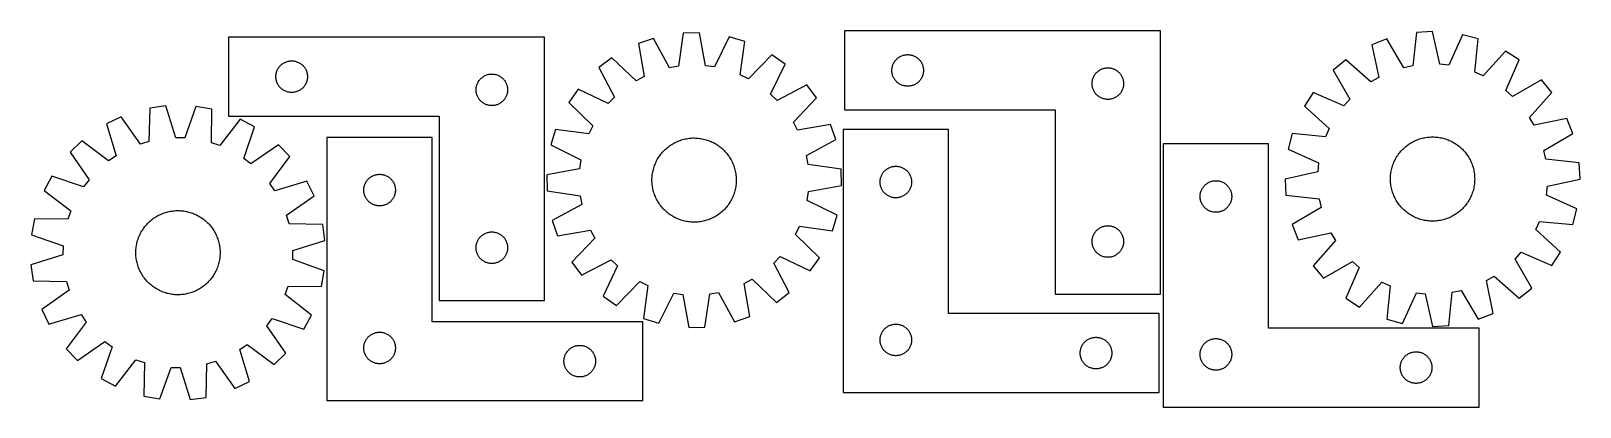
# Model space of a CAD drawing. Header units: millimetres. Extents: x 7 to 1477, y 7 to 364.
import ezdxf

# ---------------------------------------------------------------- set-up
doc = ezdxf.new("R2010")
doc.units = ezdxf.units.MM
doc.layers.add('CUT', color=7, linetype='CONTINUOUS', true_color=0x000000)

msp = doc.modelspace()

# ---------------------------------------------------------------- linework, layer by layer
at = {"layer": 'CUT'}
for p, q in [((494.372035, 357.894323), (194.372035, 357.894323)), ((194.372035, 357.894323), (194.372035, 282.894323)), ((494.372035, 107.894323), (494.372035, 357.894323)), ((597.996597, 356.766703), (583.454805, 351.74009)), ((613.097024, 328.821188), (597.996597, 356.766703)), ((626.095925, 361.756052), (621.539317, 330.320211)), ((641.479299, 362.042984), (626.095925, 361.756052)), ((647.20502, 330.798931), (641.479299, 362.042984)), ((669.745141, 358.104967), (655.697341, 329.615775)), ((684.464267, 353.624132), (669.745141, 358.104967)), ((680.254808, 322.139926), (684.464267, 353.624132)), ((1079.165431, 363.791295), (779.165431, 363.791295)), ((779.165431, 363.791295), (779.165431, 288.791295)), ((1079.165431, 113.791295), (1079.165431, 363.791295)), ((1294.155899, 356.276747), (1279.806507, 350.724677)), ((1310.262519, 328.898808), (1294.155899, 356.276747)), ((1322.055217, 362.284568), (1318.64472, 330.703826)), ((1337.417984, 363.130694), (1322.055217, 362.284568)), ((1344.276042, 332.115507), (1337.417984, 363.130694)), ((1365.80833, 360.223108), (1352.805769, 331.241939)), ((1380.680658, 356.280466), (1365.80833, 360.223108)), ((1377.618838, 324.664014), (1380.680658, 356.280466)), ((558.272549, 338.311768), (545.995793, 329.037514)), ((581.269549, 316.400292), (558.272549, 338.311768)), ((583.454805, 351.74009), (588.835423, 320.43476)), ((710.129766, 341.144228), (687.96587, 318.390406)), ((722.743833, 332.334241), (710.129766, 341.144228)), ((829.556534, 337.809502), (830.162217, 338.288884)), ((830.162217, 338.288884), (830.791776, 338.736451)), ((830.791776, 338.736451), (831.443539, 339.151015)), ((831.443539, 339.151015), (832.11578, 339.531477)), ((832.11578, 339.531477), (832.806715, 339.876829)), ((832.806715, 339.876829), (833.514513, 340.186155)), ((833.514513, 340.186155), (834.237296, 340.458634)), ((834.237296, 340.458634), (834.973147, 340.693543)), ((834.973147, 340.693543), (835.720115, 340.890261)), ((835.720115, 340.890261), (836.47622, 341.048265)), ((836.47622, 341.048265), (837.239456, 341.167135)), ((837.239456, 341.167135), (838.007799, 341.246558)), ((838.007799, 341.246558), (838.779213, 341.286322)), ((838.779213, 341.286322), (839.55165, 341.286322)), ((839.55165, 341.286322), (840.323063, 341.246558)), ((840.323063, 341.246558), (841.091407, 341.167135)), ((841.091407, 341.167135), (841.854643, 341.048265)), ((841.854643, 341.048265), (842.610747, 340.890261)), ((842.610747, 340.890261), (843.357716, 340.693543)), ((843.357716, 340.693543), (844.093567, 340.458634)), ((844.093567, 340.458634), (844.81635, 340.186155)), ((844.81635, 340.186155), (845.524147, 339.876829)), ((845.524147, 339.876829), (846.215082, 339.531477)), ((846.215082, 339.531477), (846.887323, 339.151015)), ((846.887323, 339.151015), (847.539087, 338.736451)), ((847.539087, 338.736451), (848.168646, 338.288884)), ((848.168646, 338.288884), (848.774329, 337.809502)), ((1279.806507, 350.724677), (1286.321918, 319.635705)), ((1406.782988, 344.742087), (1385.461144, 321.19737)), ((1419.709068, 336.39661), (1406.782988, 344.742087)), ((239.6892, 323.462604), (239.866619, 324.214389)), ((239.866619, 324.214389), (240.082505, 324.956045)), ((240.082505, 324.956045), (240.336283, 325.685604)), ((240.336283, 325.685604), (240.627282, 326.401131)), ((240.627282, 326.401131), (240.954729, 327.10073)), ((240.954729, 327.10073), (241.317757, 327.782544)), ((241.317757, 327.782544), (241.715402, 328.444766)), ((241.715402, 328.444766), (242.14661, 329.085639)), ((242.14661, 329.085639), (242.610238, 329.703465)), ((242.610238, 329.703465), (243.105056, 330.296604)), ((243.105056, 330.296604), (243.629753, 330.863485)), ((243.629753, 330.863485), (244.182935, 331.402603)), ((244.182935, 331.402603), (244.763138, 331.912529)), ((244.763138, 331.912529), (245.368821, 332.391911)), ((245.368821, 332.391911), (245.99838, 332.839478)), ((245.99838, 332.839478), (246.650143, 333.254042)), ((246.650143, 333.254042), (247.322384, 333.634505)), ((247.322384, 333.634505), (248.013319, 333.979857)), ((248.013319, 333.979857), (248.721117, 334.289182)), ((248.721117, 334.289182), (249.4439, 334.561661)), ((249.4439, 334.561661), (250.179751, 334.796571)), ((250.179751, 334.796571), (250.926719, 334.993288)), ((250.926719, 334.993288), (251.682824, 335.151292)), ((251.682824, 335.151292), (252.44606, 335.270163)), ((252.44606, 335.270163), (253.214403, 335.349586)), ((253.214403, 335.349586), (253.985817, 335.38935)), ((253.985817, 335.38935), (254.758254, 335.38935)), ((254.758254, 335.38935), (255.529667, 335.349586)), ((255.529667, 335.349586), (256.298011, 335.270163)), ((256.298011, 335.270163), (257.061247, 335.151292)), ((257.061247, 335.151292), (257.817351, 334.993288)), ((257.817351, 334.993288), (258.56432, 334.796571)), ((258.56432, 334.796571), (259.300171, 334.561661)), ((259.300171, 334.561661), (260.022954, 334.289182)), ((260.022954, 334.289182), (260.730751, 333.979857)), ((260.730751, 333.979857), (261.421687, 333.634505)), ((261.421687, 333.634505), (262.093927, 333.254042)), ((262.093927, 333.254042), (262.745691, 332.839478)), ((262.745691, 332.839478), (263.37525, 332.391911)), ((263.37525, 332.391911), (263.980933, 331.912529)), ((263.980933, 331.912529), (264.561135, 331.402603)), ((264.561135, 331.402603), (265.114318, 330.863485)), ((265.114318, 330.863485), (265.639014, 330.296604)), ((265.639014, 330.296604), (266.133832, 329.703465)), ((266.133832, 329.703465), (266.59746, 329.085639)), ((266.59746, 329.085639), (267.028669, 328.444766)), ((267.028669, 328.444766), (267.426314, 327.782544)), ((267.426314, 327.782544), (267.789342, 327.10073)), ((267.789342, 327.10073), (268.116789, 326.401131)), ((268.116789, 326.401131), (268.407788, 325.685604)), ((268.407788, 325.685604), (268.661566, 324.956045)), ((268.661566, 324.956045), (268.877451, 324.214389)), ((268.877451, 324.214389), (269.054871, 323.462604)), ((545.995793, 329.037514), (560.786943, 300.927078)), ((621.539317, 330.320211), (613.097024, 328.821188)), ((655.697341, 329.615775), (647.20502, 330.798931)), ((709.011245, 303.691777), (722.743833, 332.334241)), ((824.165431, 326.291295), (824.18532, 327.063477)), ((824.18532, 325.519114), (824.165431, 326.291295)), ((824.18532, 327.063477), (824.244933, 327.83361)), ((824.244933, 324.74898), (824.18532, 325.519114)), ((824.244933, 327.83361), (824.344113, 328.599654)), ((824.344113, 323.982937), (824.244933, 324.74898)), ((824.344113, 328.599654), (824.482596, 329.359576)), ((824.482596, 323.223014), (824.344113, 323.982937)), ((824.482596, 329.359576), (824.660015, 330.111362)), ((824.660015, 330.111362), (824.875901, 330.853018)), ((824.875901, 330.853018), (825.129679, 331.582577)), ((825.129679, 331.582577), (825.420678, 332.298104)), ((825.420678, 332.298104), (825.748125, 332.997702)), ((825.748125, 332.997702), (826.111153, 333.679516)), ((826.111153, 333.679516), (826.508798, 334.341738)), ((826.508798, 334.341738), (826.940006, 334.982612)), ((826.940006, 334.982612), (827.403634, 335.600438)), ((827.403634, 335.600438), (827.898452, 336.193577)), ((827.898452, 336.193577), (828.423149, 336.760458)), ((828.423149, 336.760458), (828.976331, 337.299576)), ((828.976331, 337.299576), (829.556534, 337.809502)), ((848.774329, 337.809502), (849.354531, 337.299576)), ((849.354531, 337.299576), (849.907714, 336.760458)), ((849.907714, 336.760458), (850.43241, 336.193577)), ((850.43241, 336.193577), (850.927228, 335.600438)), ((850.927228, 335.600438), (851.390856, 334.982612)), ((851.390856, 334.982612), (851.822065, 334.341738)), ((851.822065, 334.341738), (852.21971, 333.679516)), ((852.21971, 333.679516), (852.582738, 332.997702)), ((852.582738, 332.997702), (852.910185, 332.298104)), ((852.910185, 332.298104), (853.201184, 331.582577)), ((853.201184, 331.582577), (853.454962, 330.853018)), ((853.454962, 330.853018), (853.670847, 330.111362)), ((853.670847, 330.111362), (853.848267, 329.359576)), ((853.848267, 329.359576), (853.98675, 328.599654)), ((853.98675, 323.982937), (853.848267, 323.223014)), ((853.98675, 328.599654), (854.085929, 327.83361)), ((854.085929, 324.74898), (853.98675, 323.982937)), ((854.085929, 327.83361), (854.145543, 327.063477)), ((854.145543, 325.519114), (854.085929, 324.74898)), ((854.145543, 327.063477), (854.165431, 326.291295)), ((854.165431, 326.291295), (854.145543, 325.519114)), ((1017.403634, 323.100438), (1017.898452, 323.693577)), ((1017.898452, 323.693577), (1018.423149, 324.260458)), ((1018.423149, 324.260458), (1018.976331, 324.799576)), ((1018.976331, 324.799576), (1019.556534, 325.309502)), ((1019.556534, 325.309502), (1020.162217, 325.788884)), ((1020.162217, 325.788884), (1020.791776, 326.236451)), ((1020.791776, 326.236451), (1021.443539, 326.651015)), ((1021.443539, 326.651015), (1022.11578, 327.031477)), ((1022.11578, 327.031477), (1022.806715, 327.376829)), ((1022.806715, 327.376829), (1023.514513, 327.686155)), ((1023.514513, 327.686155), (1024.237296, 327.958634)), ((1024.237296, 327.958634), (1024.973147, 328.193543)), ((1024.973147, 328.193543), (1025.720115, 328.390261)), ((1025.720115, 328.390261), (1026.47622, 328.548265)), ((1026.47622, 328.548265), (1027.239456, 328.667135)), ((1027.239456, 328.667135), (1028.007799, 328.746558)), ((1028.007799, 328.746558), (1028.779213, 328.786322)), ((1028.779213, 328.786322), (1029.55165, 328.786322)), ((1029.55165, 328.786322), (1030.323063, 328.746558)), ((1030.323063, 328.746558), (1031.091407, 328.667135)), ((1031.091407, 328.667135), (1031.854643, 328.548265)), ((1031.854643, 328.548265), (1032.610747, 328.390261)), ((1032.610747, 328.390261), (1033.357716, 328.193543)), ((1033.357716, 328.193543), (1034.093567, 327.958634)), ((1034.093567, 327.958634), (1034.81635, 327.686155)), ((1034.81635, 327.686155), (1035.524147, 327.376829)), ((1035.524147, 327.376829), (1036.215082, 327.031477)), ((1036.215082, 327.031477), (1036.887323, 326.651015)), ((1036.887323, 326.651015), (1037.539087, 326.236451)), ((1037.539087, 326.236451), (1038.168646, 325.788884)), ((1038.168646, 325.788884), (1038.774329, 325.309502)), ((1038.774329, 325.309502), (1039.354531, 324.799576)), ((1039.354531, 324.799576), (1039.907714, 324.260458)), ((1039.907714, 324.260458), (1040.43241, 323.693577)), ((1040.43241, 323.693577), (1040.927228, 323.100438)), ((1255.129198, 336.389537), (1243.197799, 326.674998)), ((1243.197799, 326.674998), (1259.001343, 299.121001)), ((1278.907752, 315.328789), (1255.129198, 336.389537)), ((1318.64472, 330.703826), (1310.262519, 328.898808)), ((1352.805769, 331.241939), (1344.276042, 332.115507)), ((1385.461144, 321.19737), (1377.618838, 324.664014)), ((1407.027084, 307.273732), (1419.709068, 336.39661)), ((239.372035, 320.394323), (239.391924, 321.166504)), ((239.391924, 319.622141), (239.372035, 320.394323)), ((239.391924, 321.166504), (239.451537, 321.936638)), ((239.451537, 318.852008), (239.391924, 319.622141)), ((239.451537, 321.936638), (239.550717, 322.702681)), ((239.550717, 318.085964), (239.451537, 318.852008)), ((239.550717, 322.702681), (239.6892, 323.462604)), ((239.6892, 317.326042), (239.550717, 318.085964)), ((239.866619, 316.574256), (239.6892, 317.326042)), ((240.082505, 315.8326), (239.866619, 316.574256)), ((240.336283, 315.103041), (240.082505, 315.8326)), ((240.627282, 314.387514), (240.336283, 315.103041)), ((240.954729, 313.687916), (240.627282, 314.387514)), ((241.317757, 313.006102), (240.954729, 313.687916)), ((241.715402, 312.34388), (241.317757, 313.006102)), ((242.14661, 311.703006), (241.715402, 312.34388)), ((242.610238, 311.08518), (242.14661, 311.703006)), ((243.105056, 310.492041), (242.610238, 311.08518)), ((243.629753, 309.92516), (243.105056, 310.492041)), ((244.182935, 309.386042), (243.629753, 309.92516)), ((244.763138, 308.876116), (244.182935, 309.386042)), ((245.368821, 308.396734), (244.763138, 308.876116)), ((263.980933, 308.876116), (263.37525, 308.396734)), ((264.561135, 309.386042), (263.980933, 308.876116)), ((265.114318, 309.92516), (264.561135, 309.386042)), ((265.639014, 310.492041), (265.114318, 309.92516)), ((266.133832, 311.08518), (265.639014, 310.492041)), ((266.59746, 311.703006), (266.133832, 311.08518)), ((267.028669, 312.34388), (266.59746, 311.703006)), ((267.426314, 313.006102), (267.028669, 312.34388)), ((267.789342, 313.687916), (267.426314, 313.006102)), ((268.116789, 314.387514), (267.789342, 313.687916)), ((268.407788, 315.103041), (268.116789, 314.387514)), ((268.661566, 315.8326), (268.407788, 315.103041)), ((268.877451, 316.574256), (268.661566, 315.8326)), ((269.054871, 317.326042), (268.877451, 316.574256)), ((269.054871, 323.462604), (269.193354, 322.702681)), ((269.193354, 318.085964), (269.054871, 317.326042)), ((269.193354, 322.702681), (269.292533, 321.936638)), ((269.292533, 318.852008), (269.193354, 318.085964)), ((269.292533, 321.936638), (269.352147, 321.166504)), ((269.352147, 319.622141), (269.292533, 318.852008)), ((269.352147, 321.166504), (269.372035, 320.394323)), ((269.372035, 320.394323), (269.352147, 319.622141)), ((429.391924, 308.666504), (429.451537, 309.436638)), ((429.451537, 309.436638), (429.550717, 310.202681)), ((429.550717, 310.202681), (429.6892, 310.962604)), ((429.6892, 310.962604), (429.866619, 311.714389)), ((429.866619, 311.714389), (430.082505, 312.456045)), ((430.082505, 312.456045), (430.336283, 313.185604)), ((430.336283, 313.185604), (430.627282, 313.901131)), ((430.627282, 313.901131), (430.954729, 314.60073)), ((430.954729, 314.60073), (431.317757, 315.282544)), ((431.317757, 315.282544), (431.715402, 315.944766)), ((431.715402, 315.944766), (432.14661, 316.585639)), ((432.14661, 316.585639), (432.610238, 317.203465)), ((432.610238, 317.203465), (433.105056, 317.796604)), ((433.105056, 317.796604), (433.629753, 318.363485)), ((433.629753, 318.363485), (434.182935, 318.902603)), ((434.182935, 318.902603), (434.763138, 319.412529)), ((434.763138, 319.412529), (435.368821, 319.891911)), ((435.368821, 319.891911), (435.99838, 320.339478)), ((435.99838, 320.339478), (436.650143, 320.754042)), ((436.650143, 320.754042), (437.322384, 321.134505)), ((437.322384, 321.134505), (438.013319, 321.479857)), ((438.013319, 321.479857), (438.721117, 321.789182)), ((438.721117, 321.789182), (439.4439, 322.061661)), ((439.4439, 322.061661), (440.179751, 322.296571)), ((440.179751, 322.296571), (440.926719, 322.493288)), ((440.926719, 322.493288), (441.682824, 322.651292)), ((441.682824, 322.651292), (442.44606, 322.770163)), ((442.44606, 322.770163), (443.214403, 322.849586)), ((443.214403, 322.849586), (443.985817, 322.88935)), ((443.985817, 322.88935), (444.758254, 322.88935)), ((444.758254, 322.88935), (445.529667, 322.849586)), ((445.529667, 322.849586), (446.298011, 322.770163)), ((446.298011, 322.770163), (447.061247, 322.651292)), ((447.061247, 322.651292), (447.817351, 322.493288)), ((447.817351, 322.493288), (448.56432, 322.296571)), ((448.56432, 322.296571), (449.300171, 322.061661)), ((449.300171, 322.061661), (450.022954, 321.789182)), ((450.022954, 321.789182), (450.730751, 321.479857)), ((450.730751, 321.479857), (451.421687, 321.134505)), ((451.421687, 321.134505), (452.093927, 320.754042)), ((452.093927, 320.754042), (452.745691, 320.339478)), ((452.745691, 320.339478), (453.37525, 319.891911)), ((453.37525, 319.891911), (453.980933, 319.412529)), ((453.980933, 319.412529), (454.561135, 318.902603)), ((454.561135, 318.902603), (455.114318, 318.363485)), ((455.114318, 318.363485), (455.639014, 317.796604)), ((455.639014, 317.796604), (456.133832, 317.203465)), ((456.133832, 317.203465), (456.59746, 316.585639)), ((456.59746, 316.585639), (457.028669, 315.944766)), ((457.028669, 315.944766), (457.426314, 315.282544)), ((457.426314, 315.282544), (457.789342, 314.60073)), ((457.789342, 314.60073), (458.116789, 313.901131)), ((458.116789, 313.901131), (458.407788, 313.185604)), ((458.407788, 313.185604), (458.661566, 312.456045)), ((458.661566, 312.456045), (458.877451, 311.714389)), ((458.877451, 311.714389), (459.054871, 310.962604)), ((459.054871, 310.962604), (459.193354, 310.202681)), ((459.193354, 310.202681), (459.292533, 309.436638)), ((459.292533, 309.436638), (459.352147, 308.666504)), ((588.835423, 320.43476), (581.269549, 316.400292)), ((687.96587, 318.390406), (680.254808, 322.139926)), ((743.296671, 312.534073), (715.186235, 297.742922)), ((752.570925, 300.257316), (743.296671, 312.534073)), ((824.660015, 322.471229), (824.482596, 323.223014)), ((824.875901, 321.729573), (824.660015, 322.471229)), ((825.129679, 321.000014), (824.875901, 321.729573)), ((825.420678, 320.284487), (825.129679, 321.000014)), ((825.748125, 319.584888), (825.420678, 320.284487)), ((826.111153, 318.903074), (825.748125, 319.584888)), ((826.508798, 318.240852), (826.111153, 318.903074)), ((826.940006, 317.599979), (826.508798, 318.240852)), ((827.403634, 316.982153), (826.940006, 317.599979)), ((827.898452, 316.389014), (827.403634, 316.982153)), ((828.423149, 315.822133), (827.898452, 316.389014)), ((828.976331, 315.283015), (828.423149, 315.822133)), ((829.556534, 314.773089), (828.976331, 315.283015)), ((830.162217, 314.293707), (829.556534, 314.773089)), ((830.791776, 313.84614), (830.162217, 314.293707)), ((831.443539, 313.431576), (830.791776, 313.84614)), ((832.11578, 313.051113), (831.443539, 313.431576)), ((832.806715, 312.705761), (832.11578, 313.051113)), ((833.514513, 312.396436), (832.806715, 312.705761)), ((834.237296, 312.123957), (833.514513, 312.396436)), ((834.973147, 311.889047), (834.237296, 312.123957)), ((835.720115, 311.69233), (834.973147, 311.889047)), ((836.47622, 311.534326), (835.720115, 311.69233)), ((837.239456, 311.415455), (836.47622, 311.534326)), ((838.007799, 311.336032), (837.239456, 311.415455)), ((838.779213, 311.296268), (838.007799, 311.336032)), ((839.55165, 311.296268), (838.779213, 311.296268)), ((840.323063, 311.336032), (839.55165, 311.296268)), ((841.091407, 311.415455), (840.323063, 311.336032)), ((841.854643, 311.534326), (841.091407, 311.415455)), ((842.610747, 311.69233), (841.854643, 311.534326)), ((843.357716, 311.889047), (842.610747, 311.69233)), ((844.093567, 312.123957), (843.357716, 311.889047)), ((844.81635, 312.396436), (844.093567, 312.123957)), ((845.524147, 312.705761), (844.81635, 312.396436)), ((846.215082, 313.051113), (845.524147, 312.705761)), ((846.887323, 313.431576), (846.215082, 313.051113)), ((847.539087, 313.84614), (846.887323, 313.431576)), ((848.168646, 314.293707), (847.539087, 313.84614)), ((848.774329, 314.773089), (848.168646, 314.293707)), ((849.354531, 315.283015), (848.774329, 314.773089)), ((849.907714, 315.822133), (849.354531, 315.283015)), ((850.43241, 316.389014), (849.907714, 315.822133)), ((850.927228, 316.982153), (850.43241, 316.389014)), ((851.390856, 317.599979), (850.927228, 316.982153)), ((851.822065, 318.240852), (851.390856, 317.599979)), ((852.21971, 318.903074), (851.822065, 318.240852)), ((852.582738, 319.584888), (852.21971, 318.903074)), ((852.910185, 320.284487), (852.582738, 319.584888)), ((853.201184, 321.000014), (852.910185, 320.284487)), ((853.454962, 321.729573), (853.201184, 321.000014)), ((853.670847, 322.471229), (853.454962, 321.729573)), ((853.848267, 323.223014), (853.670847, 322.471229)), ((1014.165431, 313.791295), (1014.18532, 314.563477)), ((1014.18532, 313.019114), (1014.165431, 313.791295)), ((1014.18532, 314.563477), (1014.244933, 315.33361)), ((1014.244933, 312.24898), (1014.18532, 313.019114)), ((1014.244933, 315.33361), (1014.344113, 316.099654)), ((1014.344113, 311.482937), (1014.244933, 312.24898)), ((1014.344113, 316.099654), (1014.482596, 316.859576)), ((1014.482596, 310.723014), (1014.344113, 311.482937)), ((1014.482596, 316.859576), (1014.660015, 317.611362)), ((1014.660015, 309.971229), (1014.482596, 310.723014)), ((1014.660015, 317.611362), (1014.875901, 318.353018)), ((1014.875901, 309.229573), (1014.660015, 309.971229)), ((1014.875901, 318.353018), (1015.129679, 319.082577)), ((1015.129679, 308.500014), (1014.875901, 309.229573)), ((1015.129679, 319.082577), (1015.420678, 319.798104)), ((1015.420678, 319.798104), (1015.748125, 320.497702)), ((1015.748125, 320.497702), (1016.111153, 321.179516)), ((1016.111153, 321.179516), (1016.508798, 321.841738)), ((1016.508798, 321.841738), (1016.940006, 322.482612)), ((1016.940006, 322.482612), (1017.403634, 323.100438)), ((1040.927228, 323.100438), (1041.390856, 322.482612)), ((1041.390856, 322.482612), (1041.822065, 321.841738)), ((1041.822065, 321.841738), (1042.21971, 321.179516)), ((1042.21971, 321.179516), (1042.582738, 320.497702)), ((1042.582738, 320.497702), (1042.910185, 319.798104)), ((1042.910185, 319.798104), (1043.201184, 319.082577)), ((1043.201184, 319.082577), (1043.454962, 318.353018)), ((1043.454962, 309.229573), (1043.201184, 308.500014)), ((1043.454962, 318.353018), (1043.670847, 317.611362)), ((1043.670847, 309.971229), (1043.454962, 309.229573)), ((1043.670847, 317.611362), (1043.848267, 316.859576)), ((1043.848267, 310.723014), (1043.670847, 309.971229)), ((1043.848267, 316.859576), (1043.98675, 316.099654)), ((1043.98675, 311.482937), (1043.848267, 310.723014)), ((1043.98675, 316.099654), (1044.085929, 315.33361)), ((1044.085929, 312.24898), (1043.98675, 311.482937)), ((1044.085929, 315.33361), (1044.145543, 314.563477)), ((1044.145543, 313.019114), (1044.085929, 312.24898)), ((1044.145543, 314.563477), (1044.165431, 313.791295)), ((1044.165431, 313.791295), (1044.145543, 313.019114)), ((1286.321918, 319.635705), (1278.907752, 315.328789)), ((1440.968305, 317.356896), (1413.414308, 301.553352)), ((1450.682843, 305.425497), (1440.968305, 317.356896)), ((245.99838, 307.949167), (245.368821, 308.396734)), ((246.650143, 307.534603), (245.99838, 307.949167)), ((247.322384, 307.154141), (246.650143, 307.534603)), ((248.013319, 306.808789), (247.322384, 307.154141)), ((248.721117, 306.499463), (248.013319, 306.808789)), ((249.4439, 306.226984), (248.721117, 306.499463)), ((250.179751, 305.992075), (249.4439, 306.226984)), ((250.926719, 305.795357), (250.179751, 305.992075)), ((251.682824, 305.637353), (250.926719, 305.795357)), ((252.44606, 305.518483), (251.682824, 305.637353)), ((253.214403, 305.43906), (252.44606, 305.518483)), ((253.985817, 305.399296), (253.214403, 305.43906)), ((254.758254, 305.399296), (253.985817, 305.399296)), ((255.529667, 305.43906), (254.758254, 305.399296)), ((256.298011, 305.518483), (255.529667, 305.43906)), ((257.061247, 305.637353), (256.298011, 305.518483)), ((257.817351, 305.795357), (257.061247, 305.637353)), ((258.56432, 305.992075), (257.817351, 305.795357)), ((259.300171, 306.226984), (258.56432, 305.992075)), ((260.022954, 306.499463), (259.300171, 306.226984)), ((260.730751, 306.808789), (260.022954, 306.499463)), ((261.421687, 307.154141), (260.730751, 306.808789)), ((262.093927, 307.534603), (261.421687, 307.154141)), ((262.745691, 307.949167), (262.093927, 307.534603)), ((263.37525, 308.396734), (262.745691, 307.949167)), ((429.372035, 307.894323), (429.391924, 308.666504)), ((429.391924, 307.122141), (429.372035, 307.894323)), ((429.451537, 306.352008), (429.391924, 307.122141)), ((429.550717, 305.585964), (429.451537, 306.352008)), ((429.6892, 304.826042), (429.550717, 305.585964)), ((429.866619, 304.074256), (429.6892, 304.826042)), ((430.082505, 303.3326), (429.866619, 304.074256)), ((430.336283, 302.603041), (430.082505, 303.3326)), ((430.627282, 301.887514), (430.336283, 302.603041)), ((430.954729, 301.187916), (430.627282, 301.887514)), ((431.317757, 300.506102), (430.954729, 301.187916)), ((431.715402, 299.84388), (431.317757, 300.506102)), ((432.14661, 299.203006), (431.715402, 299.84388)), ((432.610238, 298.58518), (432.14661, 299.203006)), ((433.105056, 297.992041), (432.610238, 298.58518)), ((433.629753, 297.42516), (433.105056, 297.992041)), ((434.182935, 296.886042), (433.629753, 297.42516)), ((434.763138, 296.376116), (434.182935, 296.886042)), ((435.368821, 295.896734), (434.763138, 296.376116)), ((435.99838, 295.449167), (435.368821, 295.896734)), ((436.650143, 295.034603), (435.99838, 295.449167)), ((437.322384, 294.654141), (436.650143, 295.034603)), ((438.013319, 294.308789), (437.322384, 294.654141)), ((438.721117, 293.999463), (438.013319, 294.308789)), ((450.730751, 294.308789), (450.022954, 293.999463)), ((451.421687, 294.654141), (450.730751, 294.308789)), ((452.093927, 295.034603), (451.421687, 294.654141)), ((452.745691, 295.449167), (452.093927, 295.034603)), ((453.37525, 295.896734), (452.745691, 295.449167)), ((453.980933, 296.376116), (453.37525, 295.896734)), ((454.561135, 296.886042), (453.980933, 296.376116)), ((455.114318, 297.42516), (454.561135, 296.886042)), ((455.639014, 297.992041), (455.114318, 297.42516)), ((456.133832, 298.58518), (455.639014, 297.992041)), ((456.59746, 299.203006), (456.133832, 298.58518)), ((457.028669, 299.84388), (456.59746, 299.203006)), ((457.426314, 300.506102), (457.028669, 299.84388)), ((457.789342, 301.187916), (457.426314, 300.506102)), ((458.116789, 301.887514), (457.789342, 301.187916)), ((458.407788, 302.603041), (458.116789, 301.887514)), ((458.661566, 303.3326), (458.407788, 302.603041)), ((458.877451, 304.074256), (458.661566, 303.3326)), ((459.054871, 304.826042), (458.877451, 304.074256)), ((459.193354, 305.585964), (459.054871, 304.826042)), ((459.292533, 306.352008), (459.193354, 305.585964)), ((459.352147, 307.122141), (459.292533, 306.352008)), ((459.352147, 308.666504), (459.372035, 307.894323)), ((459.372035, 307.894323), (459.352147, 307.122141)), ((526.195624, 308.484676), (517.385637, 295.87061)), ((517.385637, 295.87061), (540.139459, 273.706713)), ((554.838089, 294.752088), (526.195624, 308.484676)), ((560.786943, 300.927078), (554.838089, 294.752088)), ((715.186235, 297.742922), (709.011245, 303.691777)), ((730.659449, 277.260316), (752.570925, 300.257316)), ((1015.420678, 307.784487), (1015.129679, 308.500014)), ((1015.748125, 307.084888), (1015.420678, 307.784487)), ((1016.111153, 306.403074), (1015.748125, 307.084888)), ((1016.508798, 305.740852), (1016.111153, 306.403074)), ((1016.940006, 305.099979), (1016.508798, 305.740852)), ((1017.403634, 304.482153), (1016.940006, 305.099979)), ((1017.898452, 303.889014), (1017.403634, 304.482153)), ((1018.423149, 303.322133), (1017.898452, 303.889014)), ((1018.976331, 302.783015), (1018.423149, 303.322133)), ((1019.556534, 302.273089), (1018.976331, 302.783015)), ((1020.162217, 301.793707), (1019.556534, 302.273089)), ((1020.791776, 301.34614), (1020.162217, 301.793707)), ((1021.443539, 300.931576), (1020.791776, 301.34614)), ((1022.11578, 300.551113), (1021.443539, 300.931576)), ((1022.806715, 300.205761), (1022.11578, 300.551113)), ((1023.514513, 299.896436), (1022.806715, 300.205761)), ((1024.237296, 299.623957), (1023.514513, 299.896436)), ((1024.973147, 299.389047), (1024.237296, 299.623957)), ((1025.720115, 299.19233), (1024.973147, 299.389047)), ((1026.47622, 299.034326), (1025.720115, 299.19233)), ((1027.239456, 298.915455), (1026.47622, 299.034326)), ((1028.007799, 298.836032), (1027.239456, 298.915455)), ((1028.779213, 298.796268), (1028.007799, 298.836032)), ((1029.55165, 298.796268), (1028.779213, 298.796268)), ((1030.323063, 298.836032), (1029.55165, 298.796268)), ((1031.091407, 298.915455), (1030.323063, 298.836032)), ((1031.854643, 299.034326), (1031.091407, 298.915455)), ((1032.610747, 299.19233), (1031.854643, 299.034326)), ((1033.357716, 299.389047), (1032.610747, 299.19233)), ((1034.093567, 299.623957), (1033.357716, 299.389047)), ((1034.81635, 299.896436), (1034.093567, 299.623957)), ((1035.524147, 300.205761), (1034.81635, 299.896436)), ((1036.215082, 300.551113), (1035.524147, 300.205761)), ((1036.887323, 300.931576), (1036.215082, 300.551113)), ((1037.539087, 301.34614), (1036.887323, 300.931576)), ((1038.168646, 301.793707), (1037.539087, 301.34614)), ((1038.774329, 302.273089), (1038.168646, 301.793707)), ((1039.354531, 302.783015), (1038.774329, 302.273089)), ((1039.907714, 303.322133), (1039.354531, 302.783015)), ((1040.43241, 303.889014), (1039.907714, 303.322133)), ((1040.927228, 304.482153), (1040.43241, 303.889014)), ((1041.390856, 305.099979), (1040.927228, 304.482153)), ((1041.822065, 305.740852), (1041.390856, 305.099979)), ((1042.21971, 306.403074), (1041.822065, 305.740852)), ((1042.582738, 307.084888), (1042.21971, 306.403074)), ((1042.910185, 307.784487), (1042.582738, 307.084888)), ((1043.201184, 308.500014), (1042.910185, 307.784487)), ((1224.158085, 305.415762), (1215.812608, 292.489681)), ((1253.280963, 292.733778), (1224.158085, 305.415762)), ((1259.001343, 299.121001), (1253.280963, 292.733778)), ((1413.414308, 301.553352), (1407.027084, 307.273732)), ((1429.622095, 281.646943), (1450.682843, 305.425497)), ((92.412713, 282.344181), (78.564432, 275.639282)), ((110.700472, 256.372415), (92.412713, 282.344181)), ((119.728494, 290.609404), (118.907352, 258.855657)), ((134.970919, 292.706787), (119.728494, 290.609404)), ((144.337895, 262.354942), (134.970919, 292.706787)), ((163.503866, 292.126442), (152.910465, 262.18058)), ((178.648401, 289.411003), (163.503866, 292.126442)), ((178.177687, 257.650128), (178.648401, 289.411003)), ((205.605508, 280.041896), (186.276806, 254.83523)), ((194.372035, 282.894323), (394.372035, 282.894323)), ((219.1697, 272.779442), (205.605508, 280.041896)), ((394.372035, 282.894323), (394.372035, 107.894323)), ((439.4439, 293.726984), (438.721117, 293.999463)), ((440.179751, 293.492075), (439.4439, 293.726984)), ((440.926719, 293.295357), (440.179751, 293.492075)), ((441.682824, 293.137353), (440.926719, 293.295357)), ((442.44606, 293.018483), (441.682824, 293.137353)), ((443.214403, 292.93906), (442.44606, 293.018483)), ((443.985817, 292.899296), (443.214403, 292.93906)), ((444.758254, 292.899296), (443.985817, 292.899296)), ((445.529667, 292.93906), (444.758254, 292.899296)), ((446.298011, 293.018483), (445.529667, 292.93906)), ((447.061247, 293.137353), (446.298011, 293.018483)), ((447.817351, 293.295357), (447.061247, 293.137353)), ((448.56432, 293.492075), (447.817351, 293.295357)), ((449.300171, 293.726984), (448.56432, 293.492075)), ((450.022954, 293.999463), (449.300171, 293.726984)), ((779.165431, 288.791295), (979.165431, 288.791295)), ((979.165431, 288.791295), (979.165431, 113.791295)), ((1215.812608, 292.489681), (1239.357325, 271.167837)), ((1433.929011, 274.232777), (1429.622095, 281.646943)), ((1465.017983, 280.748188), (1433.929011, 274.232777)), ((1470.570054, 266.398796), (1465.017983, 280.748188)), ((78.564432, 275.639282), (87.595927, 245.185927)), ((208.907375, 242.718513), (219.1697, 272.779442)), ((504.905734, 270.20511), (500.424899, 255.485985)), ((536.38994, 265.995651), (504.905734, 270.20511)), ((540.139459, 273.706713), (536.38994, 265.995651)), ((734.693917, 269.694443), (730.659449, 277.260316)), ((765.999247, 275.07506), (734.693917, 269.694443)), ((771.02586, 260.533269), (765.999247, 275.07506)), ((877.894685, 270.30252), (777.894685, 270.30252)), ((777.894685, 270.30252), (777.894685, 20.30252)), ((877.894685, 95.30252), (877.894685, 270.30252)), ((1204.274229, 266.387351), (1200.331587, 251.515024)), ((1235.890681, 263.325532), (1204.274229, 266.387351)), ((1239.357325, 271.167837), (1235.890681, 263.325532)), ((1443.192115, 250.292175), (1470.570054, 266.398796)), ((55.139675, 259.337547), (44.041105, 248.681455)), ((80.558084, 240.288158), (55.139675, 259.337547)), ((118.907352, 258.855657), (110.700472, 256.372415)), ((152.910465, 262.18058), (144.337895, 262.354942)), ((186.276806, 254.83523), (178.177687, 257.650128)), ((241.91222, 255.538687), (215.740244, 237.538621)), ((252.568312, 244.440117), (241.91222, 255.538687)), ((387.829194, 262.642608), (287.829194, 262.642608)), ((287.829194, 262.642608), (287.829194, 12.642608)), ((387.829194, 87.642608), (387.829194, 262.642608)), ((500.424899, 255.485985), (528.914091, 241.438184)), ((607.370616, 249.660135), (608.249512, 250.558215)), ((608.249512, 250.558215), (609.156184, 251.428246)), ((609.156184, 251.428246), (610.089736, 252.269369)), ((610.089736, 252.269369), (611.049248, 253.080752)), ((611.049248, 253.080752), (612.033773, 253.861596)), ((612.033773, 253.861596), (613.042339, 254.611131)), ((613.042339, 254.611131), (614.073951, 255.328615)), ((614.073951, 255.328615), (615.12759, 256.013342)), ((615.12759, 256.013342), (616.202217, 256.664636)), ((616.202217, 256.664636), (617.296772, 257.281853)), ((617.296772, 257.281853), (618.410174, 257.864385)), ((618.410174, 257.864385), (619.541324, 258.411656)), ((619.541324, 258.411656), (620.689106, 258.923127)), ((620.689106, 258.923127), (621.852388, 259.398294)), ((621.852388, 259.398294), (623.03002, 259.836686)), ((623.03002, 259.836686), (624.220842, 260.237871)), ((624.220842, 260.237871), (625.423678, 260.601454)), ((625.423678, 260.601454), (626.637341, 260.927076)), ((626.637341, 260.927076), (627.860633, 261.214414)), ((627.860633, 261.214414), (629.092347, 261.463187)), ((629.092347, 261.463187), (630.331267, 261.673147)), ((630.331267, 261.673147), (631.576171, 261.844089)), ((631.576171, 261.844089), (632.82583, 261.975843)), ((632.82583, 261.975843), (634.079011, 262.068279)), ((634.079011, 262.068279), (635.334477, 262.121306)), ((635.334477, 262.121306), (636.590989, 262.134872)), ((636.590989, 262.134872), (637.847308, 262.108963)), ((637.847308, 262.108963), (639.102192, 262.043605)), ((639.102192, 262.043605), (640.354405, 261.938862)), ((640.354405, 261.938862), (641.602709, 261.794838)), ((641.602709, 261.794838), (642.845874, 261.611675)), ((642.845874, 261.611675), (644.082671, 261.389554)), ((644.082671, 261.389554), (645.311882, 261.128693)), ((645.311882, 261.128693), (646.532292, 260.829351)), ((646.532292, 260.829351), (647.742698, 260.491823)), ((647.742698, 260.491823), (648.941904, 260.116441)), ((648.941904, 260.116441), (650.128727, 259.703576)), ((650.128727, 259.703576), (651.301997, 259.253637)), ((651.301997, 259.253637), (652.460554, 258.767065)), ((652.460554, 258.767065), (653.603256, 258.244343)), ((653.603256, 258.244343), (654.728975, 257.685986)), ((654.728975, 257.685986), (655.836601, 257.092544)), ((655.836601, 257.092544), (656.925039, 256.464604)), ((656.925039, 256.464604), (657.993216, 255.802786)), ((657.993216, 255.802786), (659.040078, 255.107741)), ((659.040078, 255.107741), (660.064592, 254.380157)), ((660.064592, 254.380157), (661.065746, 253.620751)), ((661.065746, 253.620751), (662.042552, 252.830272)), ((662.042552, 252.830272), (662.994047, 252.009502)), ((662.994047, 252.009502), (663.919292, 251.159249)), ((663.919292, 251.159249), (664.817372, 250.280353)), ((664.817372, 250.280353), (665.687403, 249.373682)), ((743.080345, 245.432841), (771.02586, 260.533269)), ((1181.768983, 256.548125), (1081.768983, 256.548125)), ((1081.768983, 256.548125), (1081.768983, 6.548125)), ((1181.768983, 81.548125), (1181.768983, 256.548125)), ((1200.331587, 251.515024), (1229.312756, 238.512462)), ((1307.418421, 249.581879), (1308.264079, 250.511325)), ((1308.264079, 250.511325), (1309.138514, 251.41375)), ((1309.138514, 251.41375), (1310.040863, 252.288262)), ((1310.040863, 252.288262), (1310.970237, 253.134)), ((1310.970237, 253.134), (1311.925717, 253.950128)), ((1311.925717, 253.950128), (1312.90636, 254.735841)), ((1312.90636, 254.735841), (1313.9112, 255.490363)), ((1313.9112, 255.490363), (1314.939244, 256.212951)), ((1314.939244, 256.212951), (1315.989478, 256.90289)), ((1315.989478, 256.90289), (1317.060864, 257.5595)), ((1317.060864, 257.5595), (1318.152347, 258.182133)), ((1318.152347, 258.182133), (1319.262849, 258.770175)), ((1319.262849, 258.770175), (1320.391274, 259.323044)), ((1320.391274, 259.323044), (1321.536507, 259.840196)), ((1321.536507, 259.840196), (1322.69742, 260.321121)), ((1322.69742, 260.321121), (1323.872867, 260.765343)), ((1323.872867, 260.765343), (1325.061686, 261.172424)), ((1325.061686, 261.172424), (1326.262706, 261.541962)), ((1326.262706, 261.541962), (1327.47474, 261.873593)), ((1327.47474, 261.873593), (1328.696593, 262.16699)), ((1328.696593, 262.16699), (1329.92706, 262.421862)), ((1329.92706, 262.421862), (1331.164924, 262.637959)), ((1331.164924, 262.637959), (1332.408966, 262.815067)), ((1332.408966, 262.815067), (1333.657957, 262.953011)), ((1333.657957, 262.953011), (1334.910664, 263.051655)), ((1334.910664, 263.051655), (1336.165852, 263.110903)), ((1336.165852, 263.110903), (1337.422282, 263.130694)), ((1337.422282, 263.130694), (1338.678713, 263.111011)), ((1338.678713, 263.111011), (1339.933906, 263.051871)), ((1339.933906, 263.051871), (1341.186622, 262.953334)), ((1341.186622, 262.953334), (1342.435625, 262.815498)), ((1342.435625, 262.815498), (1343.679681, 262.638497)), ((1343.679681, 262.638497), (1344.917565, 262.422506)), ((1344.917565, 262.422506), (1346.148053, 262.16774)), ((1346.148053, 262.16774), (1347.369931, 261.874448)), ((1347.369931, 261.874448), (1348.581994, 261.542921)), ((1348.581994, 261.542921), (1349.783046, 261.173486)), ((1349.783046, 261.173486), (1350.9719, 260.766507)), ((1350.9719, 260.766507), (1352.147385, 260.322386)), ((1352.147385, 260.322386), (1353.308339, 259.841562)), ((1353.308339, 259.841562), (1354.453617, 259.324508)), ((1354.453617, 259.324508), (1355.582089, 258.771736)), ((1355.582089, 258.771736), (1356.692641, 258.183789)), ((1356.692641, 258.183789), (1357.784178, 257.56125)), ((1357.784178, 257.56125), (1358.855621, 256.904732)), ((1358.855621, 256.904732), (1359.905914, 256.214883)), ((1359.905914, 256.214883), (1360.93402, 255.492384)), ((1360.93402, 255.492384), (1361.938925, 254.737948)), ((1361.938925, 254.737948), (1362.919636, 253.95232)), ((1362.919636, 253.95232), (1363.875186, 253.136274)), ((1363.875186, 253.136274), (1364.804632, 252.290616)), ((1364.804632, 252.290616), (1365.707056, 251.416181)), ((1365.707056, 251.416181), (1366.581569, 250.513832)), ((1366.581569, 250.513832), (1367.427307, 249.584458)), ((1444.997132, 241.909975), (1443.192115, 250.292175)), ((44.041105, 248.681455), (62.041171, 222.509479)), ((87.595927, 245.185927), (80.558084, 240.288158)), ((215.740244, 237.538621), (208.907375, 242.718513)), ((233.518923, 219.021708), (252.568312, 244.440117)), ((528.914091, 241.438184), (527.730934, 232.945864)), ((598.413425, 234.682747), (598.826289, 235.86957)), ((598.826289, 235.86957), (599.276229, 237.04284)), ((599.276229, 237.04284), (599.7628, 238.201397)), ((599.7628, 238.201397), (600.285522, 239.344099)), ((600.285522, 239.344099), (600.843879, 240.469819)), ((600.843879, 240.469819), (601.437321, 241.577444)), ((601.437321, 241.577444), (602.065261, 242.665882)), ((602.065261, 242.665882), (602.72708, 243.73406)), ((602.72708, 243.73406), (603.422124, 244.780922)), ((603.422124, 244.780922), (604.149709, 245.805435)), ((604.149709, 245.805435), (604.909115, 246.806589)), ((604.909115, 246.806589), (605.699593, 247.783395)), ((605.699593, 247.783395), (606.520364, 248.73489)), ((606.520364, 248.73489), (607.370616, 249.660135)), ((665.687403, 249.373682), (666.528525, 248.440129)), ((666.528525, 248.440129), (667.339909, 247.480617)), ((667.339909, 247.480617), (668.120753, 246.496092)), ((668.120753, 246.496092), (668.870288, 245.487526)), ((668.870288, 245.487526), (669.587772, 244.455915)), ((669.587772, 244.455915), (670.272499, 243.402275)), ((670.272499, 243.402275), (670.923792, 242.327648)), ((670.923792, 242.327648), (671.54101, 241.233093)), ((671.54101, 241.233093), (672.123541, 240.119692)), ((672.123541, 240.119692), (672.670813, 238.988542)), ((672.670813, 238.988542), (673.182284, 237.840759)), ((673.182284, 237.840759), (673.65745, 236.677478)), ((673.65745, 236.677478), (674.095842, 235.499845)), ((674.095842, 235.499845), (674.497028, 234.309023)), ((744.579368, 236.990548), (743.080345, 245.432841)), ((776.015208, 232.433941), (744.579368, 236.990548)), ((826.737053, 235.257783), (827.508466, 235.297547)), ((827.508466, 235.297547), (828.280903, 235.297547)), ((828.280903, 235.297547), (829.052316, 235.257783)), ((1229.312756, 238.512462), (1228.439187, 229.982735)), ((1299.011774, 234.288688), (1299.381209, 235.489739)), ((1299.381209, 235.489739), (1299.788188, 236.678593)), ((1299.788188, 236.678593), (1300.232309, 237.854078)), ((1300.232309, 237.854078), (1300.713133, 239.015032)), ((1300.713133, 239.015032), (1301.230187, 240.16031)), ((1301.230187, 240.16031), (1301.782959, 241.288782)), ((1301.782959, 241.288782), (1302.370905, 242.399335)), ((1302.370905, 242.399335), (1302.993445, 243.490871)), ((1302.993445, 243.490871), (1303.649963, 244.562314)), ((1303.649963, 244.562314), (1304.339812, 245.612607)), ((1304.339812, 245.612607), (1305.062311, 246.640713)), ((1305.062311, 246.640713), (1305.816747, 247.645618)), ((1305.816747, 247.645618), (1306.602375, 248.626329)), ((1306.602375, 248.626329), (1307.418421, 249.581879)), ((1367.427307, 249.584458), (1368.243435, 248.628978)), ((1368.243435, 248.628978), (1369.029148, 247.648335)), ((1369.029148, 247.648335), (1369.78367, 246.643495)), ((1369.78367, 246.643495), (1370.506257, 245.615451)), ((1370.506257, 245.615451), (1371.196197, 244.565217)), ((1371.196197, 244.565217), (1371.852807, 243.49383)), ((1371.852807, 243.49383), (1372.47544, 242.402348)), ((1372.47544, 242.402348), (1373.063481, 241.291846)), ((1373.063481, 241.291846), (1373.616351, 240.163421)), ((1373.616351, 240.163421), (1374.133503, 239.018187)), ((1374.133503, 239.018187), (1374.614427, 237.857275)), ((1374.614427, 237.857275), (1375.058649, 236.681828)), ((1375.058649, 236.681828), (1375.46573, 235.493009)), ((1375.46573, 235.493009), (1375.835269, 234.291989)), ((1476.577874, 238.499478), (1444.997132, 241.909975)), ((1477.424001, 223.136711), (1476.577874, 238.499478)), ((26.80035, 225.938936), (19.537896, 212.374744)), ((56.861279, 215.676611), (26.80035, 225.938936)), ((62.041171, 222.509479), (56.861279, 215.676611)), ((268.870047, 221.01536), (238.416692, 211.983865)), ((275.574945, 207.167079), (268.870047, 221.01536)), ((324.774915, 220.030829), (325.17256, 220.693051)), ((325.17256, 220.693051), (325.603769, 221.333924)), ((325.603769, 221.333924), (326.067397, 221.95175)), ((326.067397, 221.95175), (326.562215, 222.54489)), ((326.562215, 222.54489), (327.086911, 223.11177)), ((327.086911, 223.11177), (327.640094, 223.650888)), ((327.640094, 223.650888), (328.220296, 224.160814)), ((328.220296, 224.160814), (328.82598, 224.640196)), ((328.82598, 224.640196), (329.455538, 225.087763)), ((329.455538, 225.087763), (330.107302, 225.502327)), ((330.107302, 225.502327), (330.779543, 225.88279)), ((330.779543, 225.88279), (331.470478, 226.228142)), ((331.470478, 226.228142), (332.178275, 226.537467)), ((332.178275, 226.537467), (332.901058, 226.809946)), ((332.901058, 226.809946), (333.636909, 227.044856)), ((333.636909, 227.044856), (334.383878, 227.241573)), ((334.383878, 227.241573), (335.139982, 227.399577)), ((335.139982, 227.399577), (335.903218, 227.518448)), ((335.903218, 227.518448), (336.671562, 227.597871)), ((336.671562, 227.597871), (337.442975, 227.637635)), ((337.442975, 227.637635), (338.215413, 227.637635)), ((338.215413, 227.637635), (338.986826, 227.597871)), ((338.986826, 227.597871), (339.755169, 227.518448)), ((339.755169, 227.518448), (340.518405, 227.399577)), ((340.518405, 227.399577), (341.27451, 227.241573)), ((341.27451, 227.241573), (342.021478, 227.044856)), ((342.021478, 227.044856), (342.75733, 226.809946)), ((342.75733, 226.809946), (343.480112, 226.537467)), ((343.480112, 226.537467), (344.18791, 226.228142)), ((344.18791, 226.228142), (344.878845, 225.88279)), ((344.878845, 225.88279), (345.551086, 225.502327)), ((345.551086, 225.502327), (346.20285, 225.087763)), ((346.20285, 225.087763), (346.832408, 224.640196)), ((346.832408, 224.640196), (347.438091, 224.160814)), ((347.438091, 224.160814), (348.018294, 223.650888)), ((348.018294, 223.650888), (348.571477, 223.11177)), ((348.571477, 223.11177), (349.096173, 222.54489)), ((349.096173, 222.54489), (349.590991, 221.95175)), ((349.590991, 221.95175), (350.054619, 221.333924)), ((350.054619, 221.333924), (350.485827, 220.693051)), ((350.485827, 220.693051), (350.883472, 220.030829)), ((527.730934, 232.945864), (496.486881, 227.220142)), ((496.486881, 227.220142), (496.773814, 211.836768)), ((596.394994, 222.331833), (596.420903, 223.588151)), ((596.408559, 221.07532), (596.394994, 222.331833)), ((596.461587, 219.819854), (596.408559, 221.07532)), ((596.420903, 223.588151), (596.486261, 224.843035)), ((596.486261, 224.843035), (596.591003, 226.095248)), ((596.591003, 226.095248), (596.735027, 227.343552)), ((596.735027, 227.343552), (596.91819, 228.586717)), ((596.91819, 228.586717), (597.140311, 229.823515)), ((597.140311, 229.823515), (597.401172, 231.052725)), ((597.401172, 231.052725), (597.700514, 232.273135)), ((597.700514, 232.273135), (598.038043, 233.483541)), ((598.038043, 233.483541), (598.413425, 234.682747)), ((674.497028, 234.309023), (674.860611, 233.106187)), ((674.860611, 233.106187), (675.186232, 231.892524)), ((675.186232, 231.892524), (675.473571, 230.669232)), ((675.473571, 230.669232), (675.722343, 229.437518)), ((675.722343, 229.437518), (675.932304, 228.198598)), ((675.932304, 228.198598), (676.103246, 226.953694)), ((676.103246, 226.953694), (676.235, 225.704035)), ((676.235, 225.704035), (676.327436, 224.450854)), ((676.36812, 220.682558), (676.302762, 219.427673)), ((676.327436, 224.450854), (676.380463, 223.195388)), ((676.394029, 221.938876), (676.36812, 220.682558)), ((676.380463, 223.195388), (676.394029, 221.938876)), ((776.302141, 217.050566), (776.015208, 232.433941)), ((812.894685, 220.30252), (812.914573, 221.074701)), ((812.914573, 221.074701), (812.974186, 221.844835)), ((812.974186, 221.844835), (813.073366, 222.610879)), ((813.073366, 222.610879), (813.211849, 223.370801)), ((813.211849, 223.370801), (813.389269, 224.122587)), ((813.389269, 224.122587), (813.605154, 224.864242)), ((813.605154, 224.864242), (813.858932, 225.593801)), ((813.858932, 225.593801), (814.149931, 226.309328)), ((814.149931, 226.309328), (814.477378, 227.008927)), ((814.477378, 227.008927), (814.840406, 227.690741)), ((814.840406, 227.690741), (815.238051, 228.352963)), ((815.238051, 228.352963), (815.669259, 228.993836)), ((815.669259, 228.993836), (816.132887, 229.611662)), ((816.132887, 229.611662), (816.627706, 230.204802)), ((816.627706, 230.204802), (817.152402, 230.771682)), ((817.152402, 230.771682), (817.705584, 231.3108)), ((817.705584, 231.3108), (818.285787, 231.820727)), ((818.285787, 231.820727), (818.89147, 232.300109)), ((818.89147, 232.300109), (819.521029, 232.747675)), ((819.521029, 232.747675), (820.172793, 233.162239)), ((820.172793, 233.162239), (820.845033, 233.542702)), ((820.845033, 233.542702), (821.535969, 233.888054)), ((821.535969, 233.888054), (822.243766, 234.197379)), ((822.243766, 234.197379), (822.966549, 234.469858)), ((822.966549, 234.469858), (823.7024, 234.704768)), ((823.7024, 234.704768), (824.449368, 234.901485)), ((824.449368, 234.901485), (825.205473, 235.059489)), ((825.205473, 235.059489), (825.968709, 235.17836)), ((825.968709, 235.17836), (826.737053, 235.257783)), ((829.052316, 235.257783), (829.82066, 235.17836)), ((829.82066, 235.17836), (830.583896, 235.059489)), ((830.583896, 235.059489), (831.340001, 234.901485)), ((831.340001, 234.901485), (832.086969, 234.704768)), ((832.086969, 234.704768), (832.82282, 234.469858)), ((832.82282, 234.469858), (833.545603, 234.197379)), ((833.545603, 234.197379), (834.2534, 233.888054)), ((834.2534, 233.888054), (834.944336, 233.542702)), ((834.944336, 233.542702), (835.616577, 233.162239)), ((835.616577, 233.162239), (836.26834, 232.747675)), ((836.26834, 232.747675), (836.897899, 232.300109)), ((836.897899, 232.300109), (837.503582, 231.820727)), ((837.503582, 231.820727), (838.083785, 231.3108)), ((838.083785, 231.3108), (838.636967, 230.771682)), ((838.636967, 230.771682), (839.161663, 230.204802)), ((839.161663, 230.204802), (839.656482, 229.611662)), ((839.656482, 229.611662), (840.12011, 228.993836)), ((840.12011, 228.993836), (840.551318, 228.352963)), ((840.551318, 228.352963), (840.948963, 227.690741)), ((840.948963, 227.690741), (841.311991, 227.008927)), ((841.311991, 227.008927), (841.639438, 226.309328)), ((841.639438, 226.309328), (841.930437, 225.593801)), ((841.930437, 225.593801), (842.184215, 224.864242)), ((842.184215, 224.864242), (842.4001, 224.122587)), ((842.4001, 224.122587), (842.57752, 223.370801)), ((842.57752, 223.370801), (842.716003, 222.610879)), ((842.716003, 222.610879), (842.815183, 221.844835)), ((842.815183, 221.844835), (842.874796, 221.074701)), ((842.874796, 221.074701), (842.894685, 220.30252)), ((1126.118064, 220.442985), (1126.840847, 220.715464)), ((1126.840847, 220.715464), (1127.576698, 220.950373)), ((1127.576698, 220.950373), (1128.323666, 221.147091)), ((1128.323666, 221.147091), (1129.079771, 221.305095)), ((1129.079771, 221.305095), (1129.843007, 221.423965)), ((1129.843007, 221.423965), (1130.611351, 221.503388)), ((1130.611351, 221.503388), (1131.382764, 221.543152)), ((1131.382764, 221.543152), (1132.155201, 221.543152)), ((1132.155201, 221.543152), (1132.926615, 221.503388)), ((1132.926615, 221.503388), (1133.694958, 221.423965)), ((1133.694958, 221.423965), (1134.458194, 221.305095)), ((1134.458194, 221.305095), (1135.214299, 221.147091)), ((1135.214299, 221.147091), (1135.961267, 220.950373)), ((1135.961267, 220.950373), (1136.697118, 220.715464)), ((1136.697118, 220.715464), (1137.419901, 220.442985)), ((1228.439187, 229.982735), (1197.424001, 223.124677)), ((1197.424001, 223.124677), (1198.270127, 207.76191)), ((1297.424001, 223.128975), (1297.443684, 224.385406)), ((1297.443792, 221.872546), (1297.424001, 223.128975)), ((1297.443684, 224.385406), (1297.502824, 225.640599)), ((1297.50304, 220.617358), (1297.443792, 221.872546)), ((1297.502824, 225.640599), (1297.60136, 226.893315)), ((1297.601684, 219.36465), (1297.50304, 220.617358)), ((1297.60136, 226.893315), (1297.739197, 228.142318)), ((1297.739197, 228.142318), (1297.916198, 229.386375)), ((1297.916198, 229.386375), (1298.132189, 230.624258)), ((1298.132189, 230.624258), (1298.386955, 231.854746)), ((1298.386955, 231.854746), (1298.680247, 233.076625)), ((1298.680247, 233.076625), (1299.011774, 234.288688)), ((1375.835269, 234.291989), (1376.1669, 233.079955)), ((1376.1669, 233.079955), (1376.460296, 231.858101)), ((1376.460296, 231.858101), (1376.715169, 230.627635)), ((1376.715169, 230.627635), (1376.931265, 229.389771)), ((1376.931265, 229.389771), (1377.108373, 228.145729)), ((1377.108373, 228.145729), (1377.246318, 226.896738)), ((1377.246318, 226.896738), (1377.344962, 225.644031)), ((1377.345178, 220.620789), (1377.246641, 219.368073)), ((1377.344962, 225.644031), (1377.404209, 224.388843)), ((1377.404317, 221.875982), (1377.345178, 220.620789)), ((1377.404209, 224.388843), (1377.424001, 223.132413)), ((1377.424001, 223.132413), (1377.404317, 221.875982)), ((1446.408814, 216.278653), (1477.424001, 223.136711)), ((19.537896, 212.374744), (44.744562, 193.046041)), ((238.416692, 211.983865), (233.518923, 219.021708)), ((249.603179, 188.87932), (275.574945, 207.167079)), ((322.829194, 212.642608), (322.849082, 213.414789)), ((322.849082, 211.870426), (322.829194, 212.642608)), ((322.849082, 213.414789), (322.908696, 214.184923)), ((322.908696, 211.100293), (322.849082, 211.870426)), ((322.908696, 214.184923), (323.007875, 214.950966)), ((323.007875, 210.334249), (322.908696, 211.100293)), ((323.007875, 214.950966), (323.146359, 215.710889)), ((323.146359, 209.574327), (323.007875, 210.334249)), ((323.146359, 215.710889), (323.323778, 216.462675)), ((323.323778, 208.822541), (323.146359, 209.574327)), ((323.323778, 216.462675), (323.539663, 217.20433)), ((323.539663, 208.080885), (323.323778, 208.822541)), ((323.539663, 217.20433), (323.793442, 217.933889)), ((323.793442, 207.351326), (323.539663, 208.080885)), ((323.793442, 217.933889), (324.08444, 218.649416)), ((324.08444, 206.635799), (323.793442, 207.351326)), ((324.08444, 218.649416), (324.411888, 219.349015)), ((324.411888, 205.936201), (324.08444, 206.635799)), ((324.411888, 219.349015), (324.774915, 220.030829)), ((324.774915, 205.254387), (324.411888, 205.936201)), ((350.883472, 220.030829), (351.2465, 219.349015)), ((351.2465, 205.936201), (350.883472, 205.254387)), ((351.2465, 219.349015), (351.573947, 218.649416)), ((351.573947, 206.635799), (351.2465, 205.936201)), ((351.573947, 218.649416), (351.864946, 217.933889)), ((351.864946, 207.351326), (351.573947, 206.635799)), ((351.864946, 217.933889), (352.118725, 217.20433)), ((352.118725, 208.080885), (351.864946, 207.351326)), ((352.118725, 217.20433), (352.33461, 216.462675)), ((352.33461, 208.822541), (352.118725, 208.080885)), ((352.33461, 216.462675), (352.512029, 215.710889)), ((352.512029, 209.574327), (352.33461, 208.822541)), ((352.512029, 215.710889), (352.650512, 214.950966)), ((352.650512, 210.334249), (352.512029, 209.574327)), ((352.650512, 214.950966), (352.749692, 214.184923)), ((352.749692, 211.100293), (352.650512, 210.334249)), ((352.749692, 214.184923), (352.809305, 213.414789)), ((352.809305, 211.870426), (352.749692, 211.100293)), ((352.809305, 213.414789), (352.829194, 212.642608)), ((352.829194, 212.642608), (352.809305, 211.870426)), ((496.773814, 211.836768), (528.209654, 207.28016)), ((528.209654, 207.28016), (529.708677, 198.837868)), ((596.554023, 218.566674), (596.461587, 219.819854)), ((596.685777, 217.317014), (596.554023, 218.566674)), ((596.856718, 216.072111), (596.685777, 217.317014)), ((597.066679, 214.83319), (596.856718, 216.072111)), ((597.315451, 213.601476), (597.066679, 214.83319)), ((597.60279, 212.378184), (597.315451, 213.601476)), ((597.928411, 211.164522), (597.60279, 212.378184)), ((598.291994, 209.961686), (597.928411, 211.164522)), ((598.69318, 208.770864), (598.291994, 209.961686)), ((599.131572, 207.593231), (598.69318, 208.770864)), ((599.606738, 206.429949), (599.131572, 207.593231)), ((600.118209, 205.282167), (599.606738, 206.429949)), ((673.026222, 206.069311), (672.5035, 204.926609)), ((673.512793, 207.227869), (673.026222, 206.069311)), ((673.962733, 208.401138), (673.512793, 207.227869)), ((674.375598, 209.587962), (673.962733, 208.401138)), ((674.750979, 210.787168), (674.375598, 209.587962)), ((675.088508, 211.997573), (674.750979, 210.787168)), ((675.38785, 213.217983), (675.088508, 211.997573)), ((675.648711, 214.447194), (675.38785, 213.217983)), ((675.870832, 215.683992), (675.648711, 214.447194)), ((676.053995, 216.927156), (675.870832, 215.683992)), ((676.198019, 218.175461), (676.053995, 216.927156)), ((676.302762, 219.427673), (676.198019, 218.175461)), ((743.874931, 202.832524), (745.058088, 211.324845)), ((745.058088, 211.324845), (776.302141, 217.050566)), ((812.914573, 219.530339), (812.894685, 220.30252)), ((812.974186, 218.760205), (812.914573, 219.530339)), ((813.073366, 217.994161), (812.974186, 218.760205)), ((813.211849, 217.234239), (813.073366, 217.994161)), ((813.389269, 216.482453), (813.211849, 217.234239)), ((813.605154, 215.740797), (813.389269, 216.482453)), ((813.858932, 215.011239), (813.605154, 215.740797)), ((814.149931, 214.295711), (813.858932, 215.011239)), ((814.477378, 213.596113), (814.149931, 214.295711)), ((814.840406, 212.914299), (814.477378, 213.596113)), ((815.238051, 212.252077), (814.840406, 212.914299)), ((815.669259, 211.611203), (815.238051, 212.252077)), ((816.132887, 210.993378), (815.669259, 211.611203)), ((816.627706, 210.400238), (816.132887, 210.993378)), ((817.152402, 209.833358), (816.627706, 210.400238)), ((817.705584, 209.294239), (817.152402, 209.833358)), ((818.285787, 208.784313), (817.705584, 209.294239)), ((818.89147, 208.304931), (818.285787, 208.784313)), ((819.521029, 207.857365), (818.89147, 208.304931)), ((820.172793, 207.4428), (819.521029, 207.857365)), ((820.845033, 207.062338), (820.172793, 207.4428)), ((821.535969, 206.716986), (820.845033, 207.062338)), ((822.243766, 206.40766), (821.535969, 206.716986)), ((822.966549, 206.135181), (822.243766, 206.40766)), ((823.7024, 205.900272), (822.966549, 206.135181)), ((824.449368, 205.703554), (823.7024, 205.900272)), ((832.086969, 205.900272), (831.340001, 205.703554)), ((832.82282, 206.135181), (832.086969, 205.900272)), ((833.545603, 206.40766), (832.82282, 206.135181)), ((834.2534, 206.716986), (833.545603, 206.40766)), ((834.944336, 207.062338), (834.2534, 206.716986)), ((835.616577, 207.4428), (834.944336, 207.062338)), ((836.26834, 207.857365), (835.616577, 207.4428)), ((836.897899, 208.304931), (836.26834, 207.857365)), ((837.503582, 208.784313), (836.897899, 208.304931)), ((838.083785, 209.294239), (837.503582, 208.784313)), ((838.636967, 209.833358), (838.083785, 209.294239)), ((839.161663, 210.400238), (838.636967, 209.833358)), ((839.656482, 210.993378), (839.161663, 210.400238)), ((840.12011, 211.611203), (839.656482, 210.993378)), ((840.551318, 212.252077), (840.12011, 211.611203)), ((840.948963, 212.914299), (840.551318, 212.252077)), ((841.311991, 213.596113), (840.948963, 212.914299)), ((841.639438, 214.295711), (841.311991, 213.596113)), ((841.930437, 215.011239), (841.639438, 214.295711)), ((842.184215, 215.740797), (841.930437, 215.011239)), ((842.4001, 216.482453), (842.184215, 215.740797)), ((842.57752, 217.234239), (842.4001, 216.482453)), ((842.716003, 217.994161), (842.57752, 217.234239)), ((842.815183, 218.760205), (842.716003, 217.994161)), ((842.874796, 219.530339), (842.815183, 218.760205)), ((842.894685, 220.30252), (842.874796, 219.530339)), ((1116.768983, 206.548125), (1116.788871, 207.320307)), ((1116.788871, 205.775944), (1116.768983, 206.548125)), ((1116.788871, 207.320307), (1116.848484, 208.09044)), ((1116.848484, 208.09044), (1116.947664, 208.856484)), ((1116.947664, 208.856484), (1117.086147, 209.616406)), ((1117.086147, 209.616406), (1117.263567, 210.368192)), ((1117.263567, 210.368192), (1117.479452, 211.109848)), ((1117.479452, 211.109848), (1117.73323, 211.839407)), ((1117.73323, 211.839407), (1118.024229, 212.554934)), ((1118.024229, 212.554934), (1118.351676, 213.254532)), ((1118.351676, 213.254532), (1118.714704, 213.936346)), ((1118.714704, 213.936346), (1119.112349, 214.598568)), ((1119.112349, 214.598568), (1119.543558, 215.239442)), ((1119.543558, 215.239442), (1120.007186, 215.857268)), ((1120.007186, 215.857268), (1120.502004, 216.450407)), ((1120.502004, 216.450407), (1121.0267, 217.017288)), ((1121.0267, 217.017288), (1121.579883, 217.556406)), ((1121.579883, 217.556406), (1122.160085, 218.066332)), ((1122.160085, 218.066332), (1122.765768, 218.545714)), ((1122.765768, 218.545714), (1123.395327, 218.993281)), ((1123.395327, 218.993281), (1124.047091, 219.407845)), ((1124.047091, 219.407845), (1124.719331, 219.788307)), ((1124.719331, 219.788307), (1125.410267, 220.133659)), ((1125.410267, 220.133659), (1126.118064, 220.442985)), ((1137.419901, 220.442985), (1138.127698, 220.133659)), ((1138.127698, 220.133659), (1138.818634, 219.788307)), ((1138.818634, 219.788307), (1139.490875, 219.407845)), ((1139.490875, 219.407845), (1140.142638, 218.993281)), ((1140.142638, 218.993281), (1140.772197, 218.545714)), ((1140.772197, 218.545714), (1141.37788, 218.066332)), ((1141.37788, 218.066332), (1141.958083, 217.556406)), ((1141.958083, 217.556406), (1142.511265, 217.017288)), ((1142.511265, 217.017288), (1143.035962, 216.450407)), ((1143.035962, 216.450407), (1143.53078, 215.857268)), ((1143.53078, 215.857268), (1143.994408, 215.239442)), ((1143.994408, 215.239442), (1144.425616, 214.598568)), ((1144.425616, 214.598568), (1144.823261, 213.936346)), ((1144.823261, 213.936346), (1145.186289, 213.254532)), ((1145.186289, 213.254532), (1145.513736, 212.554934)), ((1145.513736, 212.554934), (1145.804735, 211.839407)), ((1145.804735, 211.839407), (1146.058513, 211.109848)), ((1146.058513, 211.109848), (1146.274398, 210.368192)), ((1146.274398, 210.368192), (1146.451818, 209.616406)), ((1146.451818, 209.616406), (1146.590301, 208.856484)), ((1146.590301, 208.856484), (1146.689481, 208.09044)), ((1146.689481, 208.09044), (1146.749094, 207.320307)), ((1146.749094, 207.320307), (1146.768983, 206.548125)), ((1146.768983, 206.548125), (1146.749094, 205.775944)), ((1198.270127, 207.76191), (1229.850869, 204.351413)), ((1297.739628, 218.115659), (1297.601684, 219.36465)), ((1297.916736, 216.871618), (1297.739628, 218.115659)), ((1298.132833, 215.633753), (1297.916736, 216.871618)), ((1298.387705, 214.403287), (1298.132833, 215.633753)), ((1298.681102, 213.181434), (1298.387705, 214.403287)), ((1299.012733, 211.969399), (1298.681102, 213.181434)), ((1299.382271, 210.768379), (1299.012733, 211.969399)), ((1299.789352, 209.57956), (1299.382271, 210.768379)), ((1300.233574, 208.404114), (1299.789352, 209.57956)), ((1300.714499, 207.243201), (1300.233574, 208.404114)), ((1301.231651, 206.097967), (1300.714499, 207.243201)), ((1301.78452, 204.969542), (1301.231651, 206.097967)), ((1373.617815, 206.101078), (1373.065042, 204.972606)), ((1374.134869, 207.246356), (1373.617815, 206.101078)), ((1374.615693, 208.40731), (1374.134869, 207.246356)), ((1375.059814, 209.582795), (1374.615693, 208.40731)), ((1375.466793, 210.771649), (1375.059814, 209.582795)), ((1375.836228, 211.972701), (1375.466793, 210.771649)), ((1376.167755, 213.184764), (1375.836228, 211.972701)), ((1376.461046, 214.406642), (1376.167755, 213.184764)), ((1376.715813, 215.63713), (1376.461046, 214.406642)), ((1376.931803, 216.875013), (1376.715813, 215.63713)), ((1377.108804, 218.11907), (1376.931803, 216.875013)), ((1377.246641, 219.368073), (1377.108804, 218.11907)), ((1445.535245, 207.748926), (1446.408814, 216.278653)), ((1474.516414, 194.746365), (1445.535245, 207.748926)), ((44.744562, 193.046041), (41.929664, 184.946923)), ((133.326595, 190.975943), (134.52042, 191.368101)), ((134.52042, 191.368101), (135.725974, 191.722567)), ((135.725974, 191.722567), (136.942067, 192.038991)), ((136.942067, 192.038991), (138.167499, 192.317061)), ((138.167499, 192.317061), (139.401061, 192.556501)), ((139.401061, 192.556501), (140.641536, 192.757076)), ((140.641536, 192.757076), (141.887698, 192.918588)), ((141.887698, 192.918588), (143.138319, 193.040877)), ((143.138319, 193.040877), (144.392163, 193.123824)), ((144.392163, 193.123824), (145.647995, 193.167344)), ((145.647995, 193.167344), (146.904574, 193.171397)), ((146.904574, 193.171397), (148.16066, 193.135978)), ((148.16066, 193.135978), (149.415014, 193.061121)), ((149.415014, 193.061121), (150.666397, 192.946902)), ((150.666397, 192.946902), (151.913575, 192.793432)), ((151.913575, 192.793432), (153.155318, 192.600862)), ((153.155318, 192.600862), (154.390399, 192.369384)), ((154.390399, 192.369384), (155.617599, 192.099225)), ((155.617599, 192.099225), (156.835708, 191.790652)), ((156.835708, 191.790652), (158.043523, 191.443969)), ((158.043523, 191.443969), (159.239853, 191.05952)), ((325.17256, 204.592165), (324.774915, 205.254387)), ((325.603769, 203.951291), (325.17256, 204.592165)), ((326.067397, 203.333466), (325.603769, 203.951291)), ((326.562215, 202.740326), (326.067397, 203.333466)), ((327.086911, 202.173445), (326.562215, 202.740326)), ((327.640094, 201.634327), (327.086911, 202.173445)), ((328.220296, 201.124401), (327.640094, 201.634327)), ((328.82598, 200.645019), (328.220296, 201.124401)), ((329.455538, 200.197453), (328.82598, 200.645019)), ((330.107302, 199.782888), (329.455538, 200.197453)), ((330.779543, 199.402426), (330.107302, 199.782888)), ((331.470478, 199.057074), (330.779543, 199.402426)), ((332.178275, 198.747748), (331.470478, 199.057074)), ((332.901058, 198.475269), (332.178275, 198.747748)), ((333.636909, 198.24036), (332.901058, 198.475269)), ((334.383878, 198.043642), (333.636909, 198.24036)), ((335.139982, 197.885639), (334.383878, 198.043642)), ((335.903218, 197.766768), (335.139982, 197.885639)), ((336.671562, 197.687345), (335.903218, 197.766768)), ((337.442975, 197.647581), (336.671562, 197.687345)), ((338.215413, 197.647581), (337.442975, 197.647581)), ((338.986826, 197.687345), (338.215413, 197.647581)), ((339.755169, 197.766768), (338.986826, 197.687345)), ((340.518405, 197.885639), (339.755169, 197.766768)), ((341.27451, 198.043642), (340.518405, 197.885639)), ((342.021478, 198.24036), (341.27451, 198.043642)), ((342.75733, 198.475269), (342.021478, 198.24036)), ((343.480112, 198.747748), (342.75733, 198.475269)), ((344.18791, 199.057074), (343.480112, 198.747748)), ((344.878845, 199.402426), (344.18791, 199.057074)), ((345.551086, 199.782888), (344.878845, 199.402426)), ((346.20285, 200.197453), (345.551086, 199.782888)), ((346.832408, 200.645019), (346.20285, 200.197453)), ((347.438091, 201.124401), (346.832408, 200.645019)), ((348.018294, 201.634327), (347.438091, 201.124401)), ((348.571477, 202.173445), (348.018294, 201.634327)), ((349.096173, 202.740326), (348.571477, 202.173445)), ((349.590991, 203.333466), (349.096173, 202.740326)), ((350.054619, 203.951291), (349.590991, 203.333466)), ((350.485827, 204.592165), (350.054619, 203.951291)), ((350.883472, 205.254387), (350.485827, 204.592165)), ((529.708677, 198.837868), (501.763162, 183.73744)), ((600.665481, 204.151017), (600.118209, 205.282167)), ((601.248013, 203.037615), (600.665481, 204.151017)), ((601.86523, 201.94306), (601.248013, 203.037615)), ((602.516523, 200.868433), (601.86523, 201.94306)), ((603.20125, 199.814794), (602.516523, 200.868433)), ((603.918735, 198.783182), (603.20125, 199.814794)), ((604.668269, 197.774616), (603.918735, 198.783182)), ((605.449113, 196.790091), (604.668269, 197.774616)), ((606.260497, 195.830579), (605.449113, 196.790091)), ((607.101619, 194.897027), (606.260497, 195.830579)), ((607.97165, 193.990355), (607.101619, 194.897027)), ((608.869731, 193.11146), (607.97165, 193.990355)), ((609.794975, 192.261207), (608.869731, 193.11146)), ((610.74647, 191.440436), (609.794975, 192.261207)), ((611.723276, 190.649958), (610.74647, 191.440436)), ((661.739774, 191.189956), (660.755249, 190.409112)), ((662.699286, 192.00134), (661.739774, 191.189956)), ((663.632838, 192.842462), (662.699286, 192.00134)), ((664.53951, 193.712493), (663.632838, 192.842462)), ((665.418406, 194.610574), (664.53951, 193.712493)), ((666.268658, 195.535818), (665.418406, 194.610574)), ((667.089429, 196.487313), (666.268658, 195.535818)), ((667.879907, 197.46412), (667.089429, 196.487313)), ((668.639313, 198.465274), (667.879907, 197.46412)), ((669.366898, 199.489787), (668.639313, 198.465274)), ((670.061942, 200.536649), (669.366898, 199.489787)), ((670.723761, 201.604826), (670.061942, 200.536649)), ((671.351701, 202.693265), (670.723761, 201.604826)), ((671.945143, 203.80089), (671.351701, 202.693265)), ((672.5035, 204.926609), (671.945143, 203.80089)), ((772.364123, 188.784724), (743.874931, 202.832524)), ((825.205473, 205.545551), (824.449368, 205.703554)), ((825.968709, 205.42668), (825.205473, 205.545551)), ((826.737053, 205.347257), (825.968709, 205.42668)), ((827.508466, 205.307493), (826.737053, 205.347257)), ((828.280903, 205.307493), (827.508466, 205.307493)), ((829.052316, 205.347257), (828.280903, 205.307493)), ((829.82066, 205.42668), (829.052316, 205.347257)), ((830.583896, 205.545551), (829.82066, 205.42668)), ((831.340001, 205.703554), (830.583896, 205.545551)), ((1116.848484, 205.00581), (1116.788871, 205.775944)), ((1116.947664, 204.239767), (1116.848484, 205.00581)), ((1117.086147, 203.479844), (1116.947664, 204.239767)), ((1117.263567, 202.728059), (1117.086147, 203.479844)), ((1117.479452, 201.986403), (1117.263567, 202.728059)), ((1117.73323, 201.256844), (1117.479452, 201.986403)), ((1118.024229, 200.541317), (1117.73323, 201.256844)), ((1118.351676, 199.841718), (1118.024229, 200.541317)), ((1118.714704, 199.159904), (1118.351676, 199.841718)), ((1119.112349, 198.497682), (1118.714704, 199.159904)), ((1119.543558, 197.856809), (1119.112349, 198.497682)), ((1120.007186, 197.238983), (1119.543558, 197.856809)), ((1120.502004, 196.645844), (1120.007186, 197.238983)), ((1121.0267, 196.078963), (1120.502004, 196.645844)), ((1121.579883, 195.539845), (1121.0267, 196.078963)), ((1122.160085, 195.029919), (1121.579883, 195.539845)), ((1122.765768, 194.550537), (1122.160085, 195.029919)), ((1123.395327, 194.10297), (1122.765768, 194.550537)), ((1124.047091, 193.688406), (1123.395327, 194.10297)), ((1124.719331, 193.307943), (1124.047091, 193.688406)), ((1125.410267, 192.962591), (1124.719331, 193.307943)), ((1126.118064, 192.653266), (1125.410267, 192.962591)), ((1126.840847, 192.380787), (1126.118064, 192.653266)), ((1127.576698, 192.145877), (1126.840847, 192.380787)), ((1128.323666, 191.94916), (1127.576698, 192.145877)), ((1129.079771, 191.791156), (1128.323666, 191.94916)), ((1129.843007, 191.672285), (1129.079771, 191.791156)), ((1130.611351, 191.592862), (1129.843007, 191.672285)), ((1131.382764, 191.553098), (1130.611351, 191.592862)), ((1132.155201, 191.553098), (1131.382764, 191.553098)), ((1132.926615, 191.592862), (1132.155201, 191.553098)), ((1133.694958, 191.672285), (1132.926615, 191.592862)), ((1134.458194, 191.791156), (1133.694958, 191.672285)), ((1135.214299, 191.94916), (1134.458194, 191.791156)), ((1135.961267, 192.145877), (1135.214299, 191.94916)), ((1136.697118, 192.380787), (1135.961267, 192.145877)), ((1137.419901, 192.653266), (1136.697118, 192.380787)), ((1138.127698, 192.962591), (1137.419901, 192.653266)), ((1138.818634, 193.307943), (1138.127698, 192.962591)), ((1139.490875, 193.688406), (1138.818634, 193.307943)), ((1140.142638, 194.10297), (1139.490875, 193.688406)), ((1140.772197, 194.550537), (1140.142638, 194.10297)), ((1141.37788, 195.029919), (1140.772197, 194.550537)), ((1141.958083, 195.539845), (1141.37788, 195.029919)), ((1142.511265, 196.078963), (1141.958083, 195.539845)), ((1143.035962, 196.645844), (1142.511265, 196.078963)), ((1143.53078, 197.238983), (1143.035962, 196.645844)), ((1143.994408, 197.856809), (1143.53078, 197.238983)), ((1144.425616, 198.497682), (1143.994408, 197.856809)), ((1144.823261, 199.159904), (1144.425616, 198.497682)), ((1145.186289, 199.841718), (1144.823261, 199.159904)), ((1145.513736, 200.541317), (1145.186289, 199.841718)), ((1145.804735, 201.256844), (1145.513736, 200.541317)), ((1146.058513, 201.986403), (1145.804735, 201.256844)), ((1146.274398, 202.728059), (1146.058513, 201.986403)), ((1146.451818, 203.479844), (1146.274398, 202.728059)), ((1146.590301, 204.239767), (1146.451818, 203.479844)), ((1146.689481, 205.00581), (1146.590301, 204.239767)), ((1146.749094, 205.775944), (1146.689481, 205.00581)), ((1231.655887, 195.969213), (1204.277948, 179.862593)), ((1229.850869, 204.351413), (1231.655887, 195.969213)), ((1302.372562, 203.859041), (1301.78452, 204.969542)), ((1302.995195, 202.767558), (1302.372562, 203.859041)), ((1303.651805, 201.696171), (1302.995195, 202.767558)), ((1304.341744, 200.645937), (1303.651805, 201.696171)), ((1305.064331, 199.617893), (1304.341744, 200.645937)), ((1305.818854, 198.613054), (1305.064331, 199.617893)), ((1306.604567, 197.63241), (1305.818854, 198.613054)), ((1307.420695, 196.67693), (1306.604567, 197.63241)), ((1308.266433, 195.747557), (1307.420695, 196.67693)), ((1309.140945, 194.845207), (1308.266433, 195.747557)), ((1310.04337, 193.970772), (1309.140945, 194.845207)), ((1310.972816, 193.125115), (1310.04337, 193.970772)), ((1311.928366, 192.309069), (1310.972816, 193.125115)), ((1312.909077, 191.52344), (1311.928366, 192.309069)), ((1313.913981, 190.769004), (1312.909077, 191.52344)), ((1361.941641, 191.525547), (1360.936802, 190.771025)), ((1362.922285, 192.31126), (1361.941641, 191.525547)), ((1363.877765, 193.127388), (1362.922285, 192.31126)), ((1364.807138, 193.973126), (1363.877765, 193.127388)), ((1365.709488, 194.847638), (1364.807138, 193.973126)), ((1366.583923, 195.750063), (1365.709488, 194.847638)), ((1367.42958, 196.679509), (1366.583923, 195.750063)), ((1368.245626, 197.635059), (1367.42958, 196.679509)), ((1369.031255, 198.61577), (1368.245626, 197.635059)), ((1369.785691, 199.620675), (1369.031255, 198.61577)), ((1370.50819, 200.648781), (1369.785691, 199.620675)), ((1371.198039, 201.699074), (1370.50819, 200.648781)), ((1371.854557, 202.770517), (1371.198039, 201.699074)), ((1372.477096, 203.862054), (1371.854557, 202.770517)), ((1373.065042, 204.972606), (1372.477096, 203.862054)), ((1470.573772, 179.874037), (1474.516414, 194.746365)), ((10.168789, 185.417636), (7.45335, 170.273101)), ((41.929664, 184.946923), (10.168789, 185.417636)), ((113.605278, 176.069055), (114.340598, 177.08803)), ((114.340598, 177.08803), (115.107562, 178.083407)), ((115.107562, 178.083407), (115.905413, 179.054201)), ((115.905413, 179.054201), (116.733363, 179.999454)), ((116.733363, 179.999454), (117.590596, 180.918235)), ((117.590596, 180.918235), (118.476266, 181.809636)), ((118.476266, 181.809636), (119.389498, 182.672778)), ((119.389498, 182.672778), (120.329392, 183.506809)), ((120.329392, 183.506809), (121.295019, 184.310905)), ((121.295019, 184.310905), (122.285427, 185.084273)), ((122.285427, 185.084273), (123.299638, 185.826151)), ((123.299638, 185.826151), (124.336652, 186.535805)), ((124.336652, 186.535805), (125.395445, 187.212535)), ((125.395445, 187.212535), (126.474973, 187.855674)), ((126.474973, 187.855674), (127.574169, 188.464587)), ((127.574169, 188.464587), (128.691949, 189.038673)), ((128.691949, 189.038673), (129.82721, 189.577366)), ((129.82721, 189.577366), (130.978831, 190.080133)), ((130.978831, 190.080133), (132.145677, 190.546478)), ((132.145677, 190.546478), (133.326595, 190.975943)), ((159.239853, 191.05952), (160.423517, 190.637682)), ((160.423517, 190.637682), (161.593346, 190.178873)), ((161.593346, 190.178873), (162.748187, 189.683544)), ((162.748187, 189.683544), (163.886899, 189.152186)), ((163.886899, 189.152186), (165.008359, 188.585322)), ((165.008359, 188.585322), (166.11146, 187.983512)), ((166.11146, 187.983512), (167.195113, 187.34735)), ((167.195113, 187.34735), (168.258249, 186.677463)), ((168.258249, 186.677463), (169.299819, 185.974513)), ((169.299819, 185.974513), (170.318795, 185.239194)), ((170.318795, 185.239194), (171.314171, 184.47223)), ((171.314171, 184.47223), (172.284965, 183.674379)), ((172.284965, 183.674379), (173.230219, 182.846429)), ((173.230219, 182.846429), (174.149, 181.989196)), ((174.149, 181.989196), (175.040401, 181.103526)), ((175.040401, 181.103526), (175.903543, 180.190294)), ((175.903543, 180.190294), (176.737574, 179.2504)), ((176.737574, 179.2504), (177.54167, 178.284773)), ((177.54167, 178.284773), (178.315038, 177.294365)), ((178.315038, 177.294365), (179.056915, 176.280153)), ((252.086422, 180.67244), (249.603179, 188.87932)), ((283.840169, 179.851298), (252.086422, 180.67244)), ((285.937552, 164.608872), (283.840169, 179.851298)), ((501.763162, 183.73744), (506.789775, 169.195648)), ((612.72443, 189.890552), (611.723276, 190.649958)), ((613.748944, 189.162968), (612.72443, 189.890552)), ((614.795806, 188.467923), (613.748944, 189.162968)), ((615.863983, 187.806104), (614.795806, 188.467923)), ((616.952421, 187.178164), (615.863983, 187.806104)), ((618.060047, 186.584723), (616.952421, 187.178164)), ((619.185766, 186.026365), (618.060047, 186.584723)), ((620.328468, 185.503643), (619.185766, 186.026365)), ((621.487026, 185.017072), (620.328468, 185.503643)), ((622.660295, 184.567132), (621.487026, 185.017072)), ((623.847118, 184.154268), (622.660295, 184.567132)), ((625.046325, 183.778886), (623.847118, 184.154268)), ((626.25673, 183.441357), (625.046325, 183.778886)), ((627.47714, 183.142015), (626.25673, 183.441357)), ((628.706351, 182.881155), (627.47714, 183.142015)), ((629.943149, 182.659033), (628.706351, 182.881155)), ((631.186313, 182.47587), (629.943149, 182.659033)), ((632.434618, 182.331846), (631.186313, 182.47587)), ((633.68683, 182.227104), (632.434618, 182.331846)), ((634.941714, 182.161746), (633.68683, 182.227104)), ((636.198033, 182.135837), (634.941714, 182.161746)), ((637.454545, 182.149403), (636.198033, 182.135837)), ((638.710011, 182.20243), (637.454545, 182.149403)), ((639.963192, 182.294866), (638.710011, 182.20243)), ((641.212851, 182.42662), (639.963192, 182.294866)), ((642.457755, 182.597561), (641.212851, 182.42662)), ((643.696675, 182.807522), (642.457755, 182.597561)), ((644.928389, 183.056294), (643.696675, 182.807522)), ((646.151681, 183.343633), (644.928389, 183.056294)), ((647.365344, 183.669255), (646.151681, 183.343633)), ((648.56818, 184.032837), (647.365344, 183.669255)), ((649.759002, 184.434023), (648.56818, 184.032837)), ((650.936635, 184.872415), (649.759002, 184.434023)), ((652.099916, 185.347581), (650.936635, 184.872415)), ((653.247698, 185.859052), (652.099916, 185.347581)), ((654.378849, 186.406324), (653.247698, 185.859052)), ((655.49225, 186.988856), (654.378849, 186.406324)), ((656.586805, 187.606073), (655.49225, 186.988856)), ((657.661432, 188.257366), (656.586805, 187.606073)), ((658.715072, 188.942093), (657.661432, 188.257366)), ((659.746683, 189.659578), (658.715072, 188.942093)), ((660.755249, 190.409112), (659.746683, 189.659578)), ((732.649563, 170.563996), (736.399083, 178.275057)), ((736.399083, 178.275057), (767.883288, 174.065598)), ((767.883288, 174.065598), (772.364123, 188.784724)), ((1020.791776, 176.236451), (1021.443539, 176.651015)), ((1021.443539, 176.651015), (1022.11578, 177.031477)), ((1022.11578, 177.031477), (1022.806715, 177.376829)), ((1022.806715, 177.376829), (1023.514513, 177.686155)), ((1023.514513, 177.686155), (1024.237296, 177.958634)), ((1024.237296, 177.958634), (1024.973147, 178.193543)), ((1024.973147, 178.193543), (1025.720115, 178.390261)), ((1025.720115, 178.390261), (1026.47622, 178.548265)), ((1026.47622, 178.548265), (1027.239456, 178.667135)), ((1027.239456, 178.667135), (1028.007799, 178.746558)), ((1028.007799, 178.746558), (1028.779213, 178.786322)), ((1028.779213, 178.786322), (1029.55165, 178.786322)), ((1029.55165, 178.786322), (1030.323063, 178.746558)), ((1030.323063, 178.746558), (1031.091407, 178.667135)), ((1031.091407, 178.667135), (1031.854643, 178.548265)), ((1031.854643, 178.548265), (1032.610747, 178.390261)), ((1032.610747, 178.390261), (1033.357716, 178.193543)), ((1033.357716, 178.193543), (1034.093567, 177.958634)), ((1034.093567, 177.958634), (1034.81635, 177.686155)), ((1034.81635, 177.686155), (1035.524147, 177.376829)), ((1035.524147, 177.376829), (1036.215082, 177.031477)), ((1036.215082, 177.031477), (1036.887323, 176.651015)), ((1036.887323, 176.651015), (1037.539087, 176.236451)), ((1204.277948, 179.862593), (1209.830018, 165.5132)), ((1314.942088, 190.046505), (1313.913981, 190.769004)), ((1315.99238, 189.356656), (1314.942088, 190.046505)), ((1317.063824, 188.700138), (1315.99238, 189.356656)), ((1318.15536, 188.077599), (1317.063824, 188.700138)), ((1319.265913, 187.489653), (1318.15536, 188.077599)), ((1320.394385, 186.93688), (1319.265913, 187.489653)), ((1321.539663, 186.419826), (1320.394385, 186.93688)), ((1322.700617, 185.939002), (1321.539663, 186.419826)), ((1323.876101, 185.494881), (1322.700617, 185.939002)), ((1325.064956, 185.087902), (1323.876101, 185.494881)), ((1326.266007, 184.718467), (1325.064956, 185.087902)), ((1327.47807, 184.38694), (1326.266007, 184.718467)), ((1328.699949, 184.093649), (1327.47807, 184.38694)), ((1329.930437, 183.838882), (1328.699949, 184.093649)), ((1331.16832, 183.622892), (1329.930437, 183.838882)), ((1332.412377, 183.445891), (1331.16832, 183.622892)), ((1333.66138, 183.308054), (1332.412377, 183.445891)), ((1334.914096, 183.209517), (1333.66138, 183.308054)), ((1336.169289, 183.150378), (1334.914096, 183.209517)), ((1337.42572, 183.130694), (1336.169289, 183.150378)), ((1338.682149, 183.150486), (1337.42572, 183.130694)), ((1339.937337, 183.209733), (1338.682149, 183.150486)), ((1341.190045, 183.308377), (1339.937337, 183.209733)), ((1342.439036, 183.446322), (1341.190045, 183.308377)), ((1343.683077, 183.623429), (1342.439036, 183.446322)), ((1344.920942, 183.839526), (1343.683077, 183.623429)), ((1346.151408, 184.094399), (1344.920942, 183.839526)), ((1347.373261, 184.387795), (1346.151408, 184.094399)), ((1348.585296, 184.719426), (1347.373261, 184.387795)), ((1349.786316, 185.088965), (1348.585296, 184.719426)), ((1350.975135, 185.496046), (1349.786316, 185.088965)), ((1352.150581, 185.940268), (1350.975135, 185.496046)), ((1353.311494, 186.421192), (1352.150581, 185.940268)), ((1354.456728, 186.938344), (1353.311494, 186.421192)), ((1355.585152, 187.491214), (1354.456728, 186.938344)), ((1356.695654, 188.079255), (1355.585152, 187.491214)), ((1357.787137, 188.701888), (1356.695654, 188.079255)), ((1358.858524, 189.358498), (1357.787137, 188.701888)), ((1359.908758, 190.048437), (1358.858524, 189.358498)), ((1360.936802, 190.771025), (1359.908758, 190.048437)), ((1435.490677, 175.093551), (1438.957321, 182.935857)), ((1438.957321, 182.935857), (1470.573772, 179.874037)), ((7.45335, 170.273101), (37.399212, 159.679701)), ((107.210408, 161.159634), (107.480567, 162.386834)), ((107.480567, 162.386834), (107.78914, 163.604943)), ((107.78914, 163.604943), (108.135822, 164.812759)), ((108.135822, 164.812759), (108.520272, 166.009089)), ((108.520272, 166.009089), (108.94211, 167.192752)), ((108.94211, 167.192752), (109.400919, 168.362582)), ((109.400919, 168.362582), (109.896247, 169.517422)), ((109.896247, 169.517422), (110.427606, 170.656134)), ((110.427606, 170.656134), (110.994469, 171.777594)), ((110.994469, 171.777594), (111.596279, 172.880695)), ((111.596279, 172.880695), (112.232442, 173.964348)), ((112.232442, 173.964348), (112.902328, 175.027485)), ((112.902328, 175.027485), (113.605278, 176.069055)), ((179.056915, 176.280153), (179.76657, 175.243139)), ((179.76657, 175.243139), (180.4433, 174.184346)), ((180.4433, 174.184346), (181.086439, 173.104819)), ((181.086439, 173.104819), (181.695352, 172.005623)), ((181.695352, 172.005623), (182.269438, 170.887843)), ((182.269438, 170.887843), (182.80813, 169.752582)), ((182.80813, 169.752582), (183.310897, 168.600961)), ((183.310897, 168.600961), (183.777243, 167.434115)), ((183.777243, 167.434115), (184.206707, 166.253197)), ((184.206707, 166.253197), (184.598866, 165.059372)), ((184.598866, 165.059372), (184.953332, 163.853818)), ((184.953332, 163.853818), (185.269756, 162.637725)), ((185.269756, 162.637725), (185.547825, 161.412293)), ((255.585707, 155.241897), (285.937552, 164.608872)), ((429.866619, 161.714389), (430.082505, 162.456045)), ((430.082505, 162.456045), (430.336283, 163.185604)), ((430.336283, 163.185604), (430.627282, 163.901131)), ((430.627282, 163.901131), (430.954729, 164.60073)), ((430.954729, 164.60073), (431.317757, 165.282544)), ((431.317757, 165.282544), (431.715402, 165.944766)), ((431.715402, 165.944766), (432.14661, 166.585639)), ((432.14661, 166.585639), (432.610238, 167.203465)), ((432.610238, 167.203465), (433.105056, 167.796604)), ((433.105056, 167.796604), (433.629753, 168.363485)), ((433.629753, 168.363485), (434.182935, 168.902603)), ((434.182935, 168.902603), (434.763138, 169.412529)), ((434.763138, 169.412529), (435.368821, 169.891911)), ((435.368821, 169.891911), (435.99838, 170.339478)), ((435.99838, 170.339478), (436.650143, 170.754042)), ((436.650143, 170.754042), (437.322384, 171.134505)), ((437.322384, 171.134505), (438.013319, 171.479857)), ((438.013319, 171.479857), (438.721117, 171.789182)), ((438.721117, 171.789182), (439.4439, 172.061661)), ((439.4439, 172.061661), (440.179751, 172.296571)), ((440.179751, 172.296571), (440.926719, 172.493288)), ((440.926719, 172.493288), (441.682824, 172.651292)), ((441.682824, 172.651292), (442.44606, 172.770163)), ((442.44606, 172.770163), (443.214403, 172.849586)), ((443.214403, 172.849586), (443.985817, 172.88935)), ((443.985817, 172.88935), (444.758254, 172.88935)), ((444.758254, 172.88935), (445.529667, 172.849586)), ((445.529667, 172.849586), (446.298011, 172.770163)), ((446.298011, 172.770163), (447.061247, 172.651292)), ((447.061247, 172.651292), (447.817351, 172.493288)), ((447.817351, 172.493288), (448.56432, 172.296571)), ((448.56432, 172.296571), (449.300171, 172.061661)), ((449.300171, 172.061661), (450.022954, 171.789182)), ((450.022954, 171.789182), (450.730751, 171.479857)), ((450.730751, 171.479857), (451.421687, 171.134505)), ((451.421687, 171.134505), (452.093927, 170.754042)), ((452.093927, 170.754042), (452.745691, 170.339478)), ((452.745691, 170.339478), (453.37525, 169.891911)), ((453.37525, 169.891911), (453.980933, 169.412529)), ((453.980933, 169.412529), (454.561135, 168.902603)), ((454.561135, 168.902603), (455.114318, 168.363485)), ((455.114318, 168.363485), (455.639014, 167.796604)), ((455.639014, 167.796604), (456.133832, 167.203465)), ((456.133832, 167.203465), (456.59746, 166.585639)), ((456.59746, 166.585639), (457.028669, 165.944766)), ((457.028669, 165.944766), (457.426314, 165.282544)), ((457.426314, 165.282544), (457.789342, 164.60073)), ((457.789342, 164.60073), (458.116789, 163.901131)), ((458.116789, 163.901131), (458.407788, 163.185604)), ((458.407788, 163.185604), (458.661566, 162.456045)), ((458.661566, 162.456045), (458.877451, 161.714389)), ((506.789775, 169.195648), (538.095106, 174.576266)), ((542.129573, 167.010392), (520.218097, 144.013393)), ((538.095106, 174.576266), (542.129573, 167.010392)), ((755.403385, 148.400099), (732.649563, 170.563996)), ((1014.165431, 163.791295), (1014.18532, 164.563477)), ((1014.18532, 163.019114), (1014.165431, 163.791295)), ((1014.18532, 164.563477), (1014.244933, 165.33361)), ((1014.244933, 162.24898), (1014.18532, 163.019114)), ((1014.244933, 165.33361), (1014.344113, 166.099654)), ((1014.344113, 161.482937), (1014.244933, 162.24898)), ((1014.344113, 166.099654), (1014.482596, 166.859576)), ((1014.482596, 166.859576), (1014.660015, 167.611362)), ((1014.660015, 167.611362), (1014.875901, 168.353018)), ((1014.875901, 168.353018), (1015.129679, 169.082577)), ((1015.129679, 169.082577), (1015.420678, 169.798104)), ((1015.420678, 169.798104), (1015.748125, 170.497702)), ((1015.748125, 170.497702), (1016.111153, 171.179516)), ((1016.111153, 171.179516), (1016.508798, 171.841738)), ((1016.508798, 171.841738), (1016.940006, 172.482612)), ((1016.940006, 172.482612), (1017.403634, 173.100438)), ((1017.403634, 173.100438), (1017.898452, 173.693577)), ((1017.898452, 173.693577), (1018.423149, 174.260458)), ((1018.423149, 174.260458), (1018.976331, 174.799576)), ((1018.976331, 174.799576), (1019.556534, 175.309502)), ((1019.556534, 175.309502), (1020.162217, 175.788884)), ((1020.162217, 175.788884), (1020.791776, 176.236451)), ((1037.539087, 176.236451), (1038.168646, 175.788884)), ((1038.168646, 175.788884), (1038.774329, 175.309502)), ((1038.774329, 175.309502), (1039.354531, 174.799576)), ((1039.354531, 174.799576), (1039.907714, 174.260458)), ((1039.907714, 174.260458), (1040.43241, 173.693577)), ((1040.43241, 173.693577), (1040.927228, 173.100438)), ((1040.927228, 173.100438), (1041.390856, 172.482612)), ((1041.390856, 172.482612), (1041.822065, 171.841738)), ((1041.822065, 171.841738), (1042.21971, 171.179516)), ((1042.21971, 171.179516), (1042.582738, 170.497702)), ((1042.582738, 170.497702), (1042.910185, 169.798104)), ((1042.910185, 169.798104), (1043.201184, 169.082577)), ((1043.201184, 169.082577), (1043.454962, 168.353018)), ((1043.454962, 168.353018), (1043.670847, 167.611362)), ((1043.670847, 167.611362), (1043.848267, 166.859576)), ((1043.848267, 166.859576), (1043.98675, 166.099654)), ((1043.98675, 166.099654), (1044.085929, 165.33361)), ((1044.085929, 162.24898), (1043.98675, 161.482937)), ((1044.085929, 165.33361), (1044.145543, 164.563477)), ((1044.145543, 163.019114), (1044.085929, 162.24898)), ((1044.145543, 164.563477), (1044.165431, 163.791295)), ((1044.165431, 163.791295), (1044.145543, 163.019114)), ((1209.830018, 165.5132), (1240.91899, 172.028611)), ((1245.225906, 164.614446), (1224.165158, 140.835891)), ((1240.91899, 172.028611), (1245.225906, 164.614446)), ((1459.035394, 153.771707), (1435.490677, 175.093551)), ((37.22485, 151.10713), (6.873004, 141.740155)), ((37.399212, 159.679701), (37.22485, 151.10713)), ((106.408395, 153.673809), (106.443814, 154.929895)), ((106.412447, 152.41723), (106.408395, 153.673809)), ((106.455968, 151.161399), (106.412447, 152.41723)), ((106.443814, 154.929895), (106.51867, 156.184249)), ((106.538914, 149.907554), (106.455968, 151.161399)), ((106.51867, 156.184249), (106.63289, 157.435632)), ((106.661204, 148.656933), (106.538914, 149.907554)), ((106.63289, 157.435632), (106.78636, 158.682811)), ((106.822716, 147.410771), (106.661204, 148.656933)), ((106.78636, 158.682811), (106.97893, 159.924553)), ((107.023291, 146.170296), (106.822716, 147.410771)), ((106.97893, 159.924553), (107.210408, 161.159634)), ((185.547825, 161.412293), (185.787266, 160.178731)), ((185.787266, 160.178731), (185.987841, 158.938256)), ((186.024196, 147.666216), (185.831627, 146.424474)), ((185.987841, 158.938256), (186.149353, 157.692094)), ((186.177667, 148.913395), (186.024196, 147.666216)), ((186.149353, 157.692094), (186.271642, 156.441473)), ((186.291886, 150.164778), (186.177667, 148.913395)), ((186.271642, 156.441473), (186.354588, 155.187628)), ((186.366743, 151.419132), (186.291886, 150.164778)), ((186.354588, 155.187628), (186.398109, 153.931797)), ((186.402162, 152.675218), (186.366743, 151.419132)), ((186.398109, 153.931797), (186.402162, 152.675218)), ((255.411345, 146.669326), (255.585707, 155.241897)), ((429.372035, 157.894323), (429.391924, 158.666504)), ((429.391924, 157.122141), (429.372035, 157.894323)), ((429.391924, 158.666504), (429.451537, 159.436638)), ((429.451537, 156.352008), (429.391924, 157.122141)), ((429.451537, 159.436638), (429.550717, 160.202681)), ((429.550717, 155.585964), (429.451537, 156.352008)), ((429.550717, 160.202681), (429.6892, 160.962604)), ((429.6892, 154.826042), (429.550717, 155.585964)), ((429.6892, 160.962604), (429.866619, 161.714389)), ((429.866619, 154.074256), (429.6892, 154.826042)), ((430.082505, 153.3326), (429.866619, 154.074256)), ((430.336283, 152.603041), (430.082505, 153.3326)), ((430.627282, 151.887514), (430.336283, 152.603041)), ((430.954729, 151.187916), (430.627282, 151.887514)), ((431.317757, 150.506102), (430.954729, 151.187916)), ((431.715402, 149.84388), (431.317757, 150.506102)), ((432.14661, 149.203006), (431.715402, 149.84388)), ((432.610238, 148.58518), (432.14661, 149.203006)), ((433.105056, 147.992041), (432.610238, 148.58518)), ((433.629753, 147.42516), (433.105056, 147.992041)), ((434.182935, 146.886042), (433.629753, 147.42516)), ((455.114318, 147.42516), (454.561135, 146.886042)), ((455.639014, 147.992041), (455.114318, 147.42516)), ((456.133832, 148.58518), (455.639014, 147.992041)), ((456.59746, 149.203006), (456.133832, 148.58518)), ((457.028669, 149.84388), (456.59746, 149.203006)), ((457.426314, 150.506102), (457.028669, 149.84388)), ((457.789342, 151.187916), (457.426314, 150.506102)), ((458.116789, 151.887514), (457.789342, 151.187916)), ((458.407788, 152.603041), (458.116789, 151.887514)), ((458.661566, 153.3326), (458.407788, 152.603041)), ((458.877451, 154.074256), (458.661566, 153.3326)), ((458.877451, 161.714389), (459.054871, 160.962604)), ((459.054871, 154.826042), (458.877451, 154.074256)), ((459.054871, 160.962604), (459.193354, 160.202681)), ((459.193354, 155.585964), (459.054871, 154.826042)), ((459.193354, 160.202681), (459.292533, 159.436638)), ((459.292533, 156.352008), (459.193354, 155.585964)), ((459.292533, 159.436638), (459.352147, 158.666504)), ((459.352147, 157.122141), (459.292533, 156.352008)), ((459.352147, 158.666504), (459.372035, 157.894323)), ((459.372035, 157.894323), (459.352147, 157.122141)), ((712.002079, 143.343631), (717.950933, 149.518621)), ((717.950933, 149.518621), (746.593398, 135.786033)), ((746.593398, 135.786033), (755.403385, 148.400099)), ((1014.482596, 160.723014), (1014.344113, 161.482937)), ((1014.660015, 159.971229), (1014.482596, 160.723014)), ((1014.875901, 159.229573), (1014.660015, 159.971229)), ((1015.129679, 158.500014), (1014.875901, 159.229573)), ((1015.420678, 157.784487), (1015.129679, 158.500014)), ((1015.748125, 157.084888), (1015.420678, 157.784487)), ((1016.111153, 156.403074), (1015.748125, 157.084888)), ((1016.508798, 155.740852), (1016.111153, 156.403074)), ((1016.940006, 155.099979), (1016.508798, 155.740852)), ((1017.403634, 154.482153), (1016.940006, 155.099979)), ((1017.898452, 153.889014), (1017.403634, 154.482153)), ((1018.423149, 153.322133), (1017.898452, 153.889014)), ((1018.976331, 152.783015), (1018.423149, 153.322133)), ((1019.556534, 152.273089), (1018.976331, 152.783015)), ((1020.162217, 151.793707), (1019.556534, 152.273089)), ((1020.791776, 151.34614), (1020.162217, 151.793707)), ((1021.443539, 150.931576), (1020.791776, 151.34614)), ((1022.11578, 150.551113), (1021.443539, 150.931576)), ((1022.806715, 150.205761), (1022.11578, 150.551113)), ((1023.514513, 149.896436), (1022.806715, 150.205761)), ((1024.237296, 149.623957), (1023.514513, 149.896436)), ((1024.973147, 149.389047), (1024.237296, 149.623957)), ((1025.720115, 149.19233), (1024.973147, 149.389047)), ((1026.47622, 149.034326), (1025.720115, 149.19233)), ((1027.239456, 148.915455), (1026.47622, 149.034326)), ((1028.007799, 148.836032), (1027.239456, 148.915455)), ((1028.779213, 148.796268), (1028.007799, 148.836032)), ((1029.55165, 148.796268), (1028.779213, 148.796268)), ((1030.323063, 148.836032), (1029.55165, 148.796268)), ((1031.091407, 148.915455), (1030.323063, 148.836032)), ((1031.854643, 149.034326), (1031.091407, 148.915455)), ((1032.610747, 149.19233), (1031.854643, 149.034326)), ((1033.357716, 149.389047), (1032.610747, 149.19233)), ((1034.093567, 149.623957), (1033.357716, 149.389047)), ((1034.81635, 149.896436), (1034.093567, 149.623957)), ((1035.524147, 150.205761), (1034.81635, 149.896436)), ((1036.215082, 150.551113), (1035.524147, 150.205761)), ((1036.887323, 150.931576), (1036.215082, 150.551113)), ((1037.539087, 151.34614), (1036.887323, 150.931576)), ((1038.168646, 151.793707), (1037.539087, 151.34614)), ((1038.774329, 152.273089), (1038.168646, 151.793707)), ((1039.354531, 152.783015), (1038.774329, 152.273089)), ((1039.907714, 153.322133), (1039.354531, 152.783015)), ((1040.43241, 153.889014), (1039.907714, 153.322133)), ((1040.927228, 154.482153), (1040.43241, 153.889014)), ((1041.390856, 155.099979), (1040.927228, 154.482153)), ((1041.822065, 155.740852), (1041.390856, 155.099979)), ((1042.21971, 156.403074), (1041.822065, 155.740852)), ((1042.582738, 157.084888), (1042.21971, 156.403074)), ((1042.910185, 157.784487), (1042.582738, 157.084888)), ((1043.201184, 158.500014), (1042.910185, 157.784487)), ((1043.454962, 159.229573), (1043.201184, 158.500014)), ((1043.670847, 159.971229), (1043.454962, 159.229573)), ((1043.848267, 160.723014), (1043.670847, 159.971229)), ((1043.98675, 161.482937), (1043.848267, 160.723014)), ((1415.846658, 147.140387), (1421.567038, 153.527611)), ((1431.650203, 119.58639), (1415.846658, 147.140387)), ((1421.567038, 153.527611), (1450.689916, 140.845627)), ((1450.689916, 140.845627), (1459.035394, 153.771707)), ((6.873004, 141.740155), (8.970388, 126.497729)), ((107.262731, 144.936735), (107.023291, 146.170296)), ((107.540801, 143.711302), (107.262731, 144.936735)), ((107.857224, 142.495209), (107.540801, 143.711302)), ((108.211691, 141.289655), (107.857224, 142.495209)), ((108.603849, 140.09583), (108.211691, 141.289655)), ((109.033313, 138.914912), (108.603849, 140.09583)), ((109.499659, 137.748066), (109.033313, 138.914912)), ((110.002426, 136.596445), (109.499659, 137.748066)), ((110.541119, 135.461184), (110.002426, 136.596445)), ((111.115205, 134.343404), (110.541119, 135.461184)), ((111.724117, 133.244208), (111.115205, 134.343404)), ((112.367257, 132.164681), (111.724117, 133.244208)), ((180.578115, 132.384679), (179.908228, 131.321542)), ((181.214277, 133.468332), (180.578115, 132.384679)), ((181.816087, 134.571433), (181.214277, 133.468332)), ((182.382951, 135.692893), (181.816087, 134.571433)), ((182.914309, 136.831605), (182.382951, 135.692893)), ((183.409637, 137.986445), (182.914309, 136.831605)), ((183.868447, 139.156275), (183.409637, 137.986445)), ((184.290284, 140.339939), (183.868447, 139.156275)), ((184.674734, 141.536268), (184.290284, 140.339939)), ((185.021417, 142.744084), (184.674734, 141.536268)), ((185.32999, 143.962193), (185.021417, 142.744084)), ((185.600149, 145.189393), (185.32999, 143.962193)), ((185.831627, 146.424474), (185.600149, 145.189393)), ((285.357206, 136.075926), (255.411345, 146.669326)), ((282.641768, 120.931391), (285.357206, 136.075926)), ((434.763138, 146.376116), (434.182935, 146.886042)), ((435.368821, 145.896734), (434.763138, 146.376116)), ((435.99838, 145.449167), (435.368821, 145.896734)), ((436.650143, 145.034603), (435.99838, 145.449167)), ((437.322384, 144.654141), (436.650143, 145.034603)), ((438.013319, 144.308789), (437.322384, 144.654141)), ((438.721117, 143.999463), (438.013319, 144.308789)), ((439.4439, 143.726984), (438.721117, 143.999463)), ((440.179751, 143.492075), (439.4439, 143.726984)), ((440.926719, 143.295357), (440.179751, 143.492075)), ((441.682824, 143.137353), (440.926719, 143.295357)), ((442.44606, 143.018483), (441.682824, 143.137353)), ((443.214403, 142.93906), (442.44606, 143.018483)), ((443.985817, 142.899296), (443.214403, 142.93906)), ((444.758254, 142.899296), (443.985817, 142.899296)), ((445.529667, 142.93906), (444.758254, 142.899296)), ((446.298011, 143.018483), (445.529667, 142.93906)), ((447.061247, 143.137353), (446.298011, 143.018483)), ((447.817351, 143.295357), (447.061247, 143.137353)), ((448.56432, 143.492075), (447.817351, 143.295357)), ((449.300171, 143.726984), (448.56432, 143.492075)), ((450.022954, 143.999463), (449.300171, 143.726984)), ((450.730751, 144.308789), (450.022954, 143.999463)), ((451.421687, 144.654141), (450.730751, 144.308789)), ((452.093927, 145.034603), (451.421687, 144.654141)), ((452.745691, 145.449167), (452.093927, 145.034603)), ((453.37525, 145.896734), (452.745691, 145.449167)), ((453.980933, 146.376116), (453.37525, 145.896734)), ((454.561135, 146.886042), (453.980933, 146.376116)), ((520.218097, 144.013393), (529.492351, 131.736636)), ((529.492351, 131.736636), (557.602788, 146.527786)), ((563.777778, 140.578932), (550.045189, 111.936467)), ((557.602788, 146.527786), (563.777778, 140.578932)), ((726.793229, 115.233195), (712.002079, 143.343631)), ((1224.165158, 140.835891), (1233.879697, 128.904492)), ((1233.879697, 128.904492), (1261.433694, 144.708036)), ((1267.820917, 138.987657), (1255.138933, 109.864778)), ((1261.433694, 144.708036), (1267.820917, 138.987657)), ((8.970388, 126.497729), (40.724135, 125.676587)), ((40.724135, 125.676587), (43.207377, 117.469707)), ((113.043987, 131.105888), (112.367257, 132.164681)), ((113.753641, 130.068874), (113.043987, 131.105888)), ((114.495518, 129.054662), (113.753641, 130.068874)), ((115.268887, 128.064254), (114.495518, 129.054662)), ((116.072983, 127.098627), (115.268887, 128.064254)), ((116.907014, 126.158733), (116.072983, 127.098627)), ((117.770155, 125.245501), (116.907014, 126.158733)), ((118.661557, 124.359831), (117.770155, 125.245501)), ((119.580337, 123.502598), (118.661557, 124.359831)), ((120.525591, 122.674648), (119.580337, 123.502598)), ((121.496385, 121.876797), (120.525591, 122.674648)), ((122.491761, 121.109833), (121.496385, 121.876797)), ((123.510737, 120.374514), (122.491761, 121.109833)), ((124.552307, 119.671564), (123.510737, 120.374514)), ((125.615443, 119.001677), (124.552307, 119.671564)), ((126.699097, 118.365515), (125.615443, 119.001677)), ((127.802198, 117.763705), (126.699097, 118.365515)), ((128.923657, 117.196841), (127.802198, 117.763705)), ((165.236388, 117.88444), (164.118608, 117.310354)), ((166.335584, 118.493353), (165.236388, 117.88444)), ((167.415111, 119.136492), (166.335584, 118.493353)), ((168.473904, 119.813222), (167.415111, 119.136492)), ((169.510918, 120.522876), (168.473904, 119.813222)), ((170.52513, 121.264754), (169.510918, 120.522876)), ((171.515538, 122.038122), (170.52513, 121.264754)), ((172.481165, 122.842218), (171.515538, 122.038122)), ((173.421059, 123.676249), (172.481165, 122.842218)), ((174.334291, 124.539391), (173.421059, 123.676249)), ((175.21996, 125.430792), (174.334291, 124.539391)), ((176.077193, 126.349573), (175.21996, 125.430792)), ((176.905144, 127.294827), (176.077193, 126.349573)), ((177.702995, 128.265621), (176.905144, 127.294827)), ((178.469958, 129.260997), (177.702995, 128.265621)), ((179.205278, 130.279972), (178.469958, 129.260997)), ((179.908228, 131.321542), (179.205278, 130.279972)), ((248.065995, 113.302986), (250.880893, 121.402104)), ((250.880893, 121.402104), (282.641768, 120.931391)), ((562.659256, 103.12648), (584.823152, 125.880303)), ((584.823152, 125.880303), (592.534214, 122.130783)), ((592.534214, 122.130783), (588.324755, 90.646577)), ((683.9536, 123.835949), (691.519473, 127.870416)), ((689.334217, 92.530619), (683.9536, 123.835949)), ((691.519473, 127.870416), (714.516473, 105.958941)), ((1268.065014, 101.519301), (1289.386858, 125.064018)), ((1289.386858, 125.064018), (1297.229163, 121.597374)), ((1297.229163, 121.597374), (1294.167344, 89.980923)), ((1388.526084, 126.625683), (1395.940249, 130.932599)), ((1395.041495, 95.536712), (1388.526084, 126.625683)), ((1395.940249, 130.932599), (1419.718804, 109.871852)), ((1419.718804, 109.871852), (1431.650203, 119.58639)), ((43.207377, 117.469707), (17.235611, 99.181948)), ((130.06237, 116.665483), (128.923657, 117.196841)), ((131.21721, 116.170155), (130.06237, 116.665483)), ((132.38704, 115.711345), (131.21721, 116.170155)), ((133.570703, 115.289507), (132.38704, 115.711345)), ((134.767033, 114.905058), (133.570703, 115.289507)), ((135.974849, 114.558375), (134.767033, 114.905058)), ((137.192958, 114.249802), (135.974849, 114.558375)), ((138.420158, 113.979643), (137.192958, 114.249802)), ((139.655239, 113.748165), (138.420158, 113.979643)), ((140.896981, 113.555596), (139.655239, 113.748165)), ((142.144159, 113.402125), (140.896981, 113.555596)), ((143.395543, 113.287906), (142.144159, 113.402125)), ((144.649897, 113.213049), (143.395543, 113.287906)), ((145.905983, 113.17763), (144.649897, 113.213049)), ((147.162562, 113.181683), (145.905983, 113.17763)), ((148.418393, 113.225204), (147.162562, 113.181683)), ((149.672238, 113.30815), (148.418393, 113.225204)), ((150.922859, 113.430439), (149.672238, 113.30815)), ((152.169021, 113.591951), (150.922859, 113.430439)), ((153.409495, 113.792526), (152.169021, 113.591951)), ((154.643057, 114.031966), (153.409495, 113.792526)), ((155.86849, 114.310036), (154.643057, 114.031966)), ((157.084583, 114.62646), (155.86849, 114.310036)), ((158.290137, 114.980926), (157.084583, 114.62646)), ((159.483962, 115.373085), (158.290137, 114.980926)), ((160.66488, 115.802549), (159.483962, 115.373085)), ((161.831726, 116.268894), (160.66488, 115.802549)), ((162.983347, 116.771662), (161.831726, 116.268894)), ((164.118608, 117.310354), (162.983347, 116.771662)), ((273.272661, 93.974283), (248.065995, 113.302986)), ((394.372035, 107.894323), (494.372035, 107.894323)), ((550.045189, 111.936467), (562.659256, 103.12648)), ((603.043881, 86.165742), (617.091681, 114.654934)), ((617.091681, 114.654934), (625.584002, 113.471778)), ((625.584002, 113.471778), (631.309723, 82.227724)), ((646.693098, 82.514657), (651.249705, 113.950498)), ((651.249705, 113.950498), (659.691998, 115.449521)), ((659.691998, 115.449521), (674.792426, 87.504005)), ((714.516473, 105.958941), (726.793229, 115.233195)), ((979.165431, 113.791295), (1079.165431, 113.791295)), ((1255.138933, 109.864778), (1268.065014, 101.519301)), ((1309.039671, 86.038281), (1322.042233, 115.01945)), ((1322.042233, 115.01945), (1330.57196, 114.145881)), ((1330.57196, 114.145881), (1337.430018, 83.130694)), ((1352.792785, 83.976821), (1356.203282, 115.557563)), ((1356.203282, 115.557563), (1364.585482, 117.36258)), ((1364.585482, 117.36258), (1380.692102, 89.984641)), ((17.235611, 99.181948), (23.94051, 85.333667)), ((23.94051, 85.333667), (54.393865, 94.365162)), ((54.393865, 94.365162), (59.291634, 87.32732)), ((230.769386, 83.839548), (235.949278, 90.672416)), ((235.949278, 90.672416), (266.010207, 80.410091)), ((266.010207, 80.410091), (273.272661, 93.974283)), ((588.324755, 90.646577), (603.043881, 86.165742)), ((674.792426, 87.504005), (689.334217, 92.530619)), ((1077.894685, 95.30252), (877.894685, 95.30252)), ((1077.894685, 20.30252), (1077.894685, 95.30252)), ((1294.167344, 89.980923), (1309.039671, 86.038281)), ((1380.692102, 89.984641), (1395.041495, 95.536712)), ((59.291634, 87.32732), (40.242245, 61.90891)), ((248.769452, 57.667572), (230.769386, 83.839548)), ((327.086911, 73.11177), (327.640094, 73.650888)), ((327.640094, 73.650888), (328.220296, 74.160814)), ((328.220296, 74.160814), (328.82598, 74.640196)), ((328.82598, 74.640196), (329.455538, 75.087763)), ((329.455538, 75.087763), (330.107302, 75.502327)), ((330.107302, 75.502327), (330.779543, 75.88279)), ((330.779543, 75.88279), (331.470478, 76.228142)), ((331.470478, 76.228142), (332.178275, 76.537467)), ((332.178275, 76.537467), (332.901058, 76.809946)), ((332.901058, 76.809946), (333.636909, 77.044856)), ((333.636909, 77.044856), (334.383878, 77.241573)), ((334.383878, 77.241573), (335.139982, 77.399577)), ((335.139982, 77.399577), (335.903218, 77.518448)), ((335.903218, 77.518448), (336.671562, 77.597871)), ((336.671562, 77.597871), (337.442975, 77.637635)), ((337.442975, 77.637635), (338.215413, 77.637635)), ((338.215413, 77.637635), (338.986826, 77.597871)), ((338.986826, 77.597871), (339.755169, 77.518448)), ((339.755169, 77.518448), (340.518405, 77.399577)), ((340.518405, 77.399577), (341.27451, 77.241573)), ((341.27451, 77.241573), (342.021478, 77.044856)), ((342.021478, 77.044856), (342.75733, 76.809946)), ((342.75733, 76.809946), (343.480112, 76.537467)), ((343.480112, 76.537467), (344.18791, 76.228142)), ((344.18791, 76.228142), (344.878845, 75.88279)), ((344.878845, 75.88279), (345.551086, 75.502327)), ((345.551086, 75.502327), (346.20285, 75.087763)), ((346.20285, 75.087763), (346.832408, 74.640196)), ((346.832408, 74.640196), (347.438091, 74.160814)), ((347.438091, 74.160814), (348.018294, 73.650888)), ((348.018294, 73.650888), (348.571477, 73.11177)), ((587.829194, 87.642608), (387.829194, 87.642608)), ((587.829194, 12.642608), (587.829194, 87.642608)), ((631.309723, 82.227724), (646.693098, 82.514657)), ((813.211849, 73.370801), (813.389269, 74.122587)), ((813.389269, 74.122587), (813.605154, 74.864242)), ((813.605154, 74.864242), (813.858932, 75.593801)), ((813.858932, 75.593801), (814.149931, 76.309328)), ((814.149931, 76.309328), (814.477378, 77.008927)), ((814.477378, 77.008927), (814.840406, 77.690741)), ((814.840406, 77.690741), (815.238051, 78.352963)), ((815.238051, 78.352963), (815.669259, 78.993836)), ((815.669259, 78.993836), (816.132887, 79.611662)), ((816.132887, 79.611662), (816.627706, 80.204802)), ((816.627706, 80.204802), (817.152402, 80.771682)), ((817.152402, 80.771682), (817.705584, 81.3108)), ((817.705584, 81.3108), (818.285787, 81.820727)), ((818.285787, 81.820727), (818.89147, 82.300109)), ((818.89147, 82.300109), (819.521029, 82.747675)), ((819.521029, 82.747675), (820.172793, 83.162239)), ((820.172793, 83.162239), (820.845033, 83.542702)), ((820.845033, 83.542702), (821.535969, 83.888054)), ((821.535969, 83.888054), (822.243766, 84.197379)), ((822.243766, 84.197379), (822.966549, 84.469858)), ((822.966549, 84.469858), (823.7024, 84.704768)), ((823.7024, 84.704768), (824.449368, 84.901485)), ((824.449368, 84.901485), (825.205473, 85.059489)), ((825.205473, 85.059489), (825.968709, 85.17836)), ((825.968709, 85.17836), (826.737053, 85.257783)), ((826.737053, 85.257783), (827.508466, 85.297547)), ((827.508466, 85.297547), (828.280903, 85.297547)), ((828.280903, 85.297547), (829.052316, 85.257783)), ((829.052316, 85.257783), (829.82066, 85.17836)), ((829.82066, 85.17836), (830.583896, 85.059489)), ((830.583896, 85.059489), (831.340001, 84.901485)), ((831.340001, 84.901485), (832.086969, 84.704768)), ((832.086969, 84.704768), (832.82282, 84.469858)), ((832.82282, 84.469858), (833.545603, 84.197379)), ((833.545603, 84.197379), (834.2534, 83.888054)), ((834.2534, 83.888054), (834.944336, 83.542702)), ((834.944336, 83.542702), (835.616577, 83.162239)), ((835.616577, 83.162239), (836.26834, 82.747675)), ((836.26834, 82.747675), (836.897899, 82.300109)), ((836.897899, 82.300109), (837.503582, 81.820727)), ((837.503582, 81.820727), (838.083785, 81.3108)), ((838.083785, 81.3108), (838.636967, 80.771682)), ((838.636967, 80.771682), (839.161663, 80.204802)), ((839.161663, 80.204802), (839.656482, 79.611662)), ((839.656482, 79.611662), (840.12011, 78.993836)), ((840.12011, 78.993836), (840.551318, 78.352963)), ((840.551318, 78.352963), (840.948963, 77.690741)), ((840.948963, 77.690741), (841.311991, 77.008927)), ((841.311991, 77.008927), (841.639438, 76.309328)), ((841.639438, 76.309328), (841.930437, 75.593801)), ((841.930437, 75.593801), (842.184215, 74.864242)), ((842.184215, 74.864242), (842.4001, 74.122587)), ((842.4001, 74.122587), (842.57752, 73.370801)), ((1381.768983, 81.548125), (1181.768983, 81.548125)), ((1337.430018, 83.130694), (1352.792785, 83.976821)), ((1381.768983, 6.548125), (1381.768983, 81.548125)), ((40.242245, 61.90891), (50.898336, 50.81034)), ((50.898336, 50.81034), (77.070313, 68.810406)), ((83.903181, 63.630514), (73.640856, 33.569585)), ((77.070313, 68.810406), (83.903181, 63.630514)), ((205.21463, 61.1631), (212.252472, 66.060869)), ((214.246125, 30.709745), (205.21463, 61.1631)), ((212.252472, 66.060869), (237.670882, 47.01148)), ((322.829194, 62.642608), (322.849082, 63.414789)), ((322.849082, 61.870426), (322.829194, 62.642608)), ((322.849082, 63.414789), (322.908696, 64.184923)), ((322.908696, 61.100293), (322.849082, 61.870426)), ((322.908696, 64.184923), (323.007875, 64.950966)), ((323.007875, 60.334249), (322.908696, 61.100293)), ((323.007875, 64.950966), (323.146359, 65.710889)), ((323.146359, 59.574327), (323.007875, 60.334249)), ((323.146359, 65.710889), (323.323778, 66.462675)), ((323.323778, 58.822541), (323.146359, 59.574327)), ((323.323778, 66.462675), (323.539663, 67.20433)), ((323.539663, 58.080885), (323.323778, 58.822541)), ((323.539663, 67.20433), (323.793442, 67.933889)), ((323.793442, 67.933889), (324.08444, 68.649416)), ((324.08444, 68.649416), (324.411888, 69.349015)), ((324.411888, 69.349015), (324.774915, 70.030829)), ((324.774915, 70.030829), (325.17256, 70.693051)), ((325.17256, 70.693051), (325.603769, 71.333924)), ((325.603769, 71.333924), (326.067397, 71.95175)), ((326.067397, 71.95175), (326.562215, 72.54489)), ((326.562215, 72.54489), (327.086911, 73.11177)), ((348.571477, 73.11177), (349.096173, 72.54489)), ((349.096173, 72.54489), (349.590991, 71.95175)), ((349.590991, 71.95175), (350.054619, 71.333924)), ((350.054619, 71.333924), (350.485827, 70.693051)), ((350.485827, 70.693051), (350.883472, 70.030829)), ((350.883472, 70.030829), (351.2465, 69.349015)), ((351.2465, 69.349015), (351.573947, 68.649416)), ((351.573947, 68.649416), (351.864946, 67.933889)), ((351.864946, 67.933889), (352.118725, 67.20433)), ((352.118725, 67.20433), (352.33461, 66.462675)), ((352.33461, 58.822541), (352.118725, 58.080885)), ((352.33461, 66.462675), (352.512029, 65.710889)), ((352.512029, 59.574327), (352.33461, 58.822541)), ((352.512029, 65.710889), (352.650512, 64.950966)), ((352.650512, 60.334249), (352.512029, 59.574327)), ((352.650512, 64.950966), (352.749692, 64.184923)), ((352.749692, 61.100293), (352.650512, 60.334249)), ((352.749692, 64.184923), (352.809305, 63.414789)), ((352.809305, 61.870426), (352.749692, 61.100293)), ((352.809305, 63.414789), (352.829194, 62.642608)), ((352.829194, 62.642608), (352.809305, 61.870426)), ((515.17256, 58.193051), (515.603769, 58.833924)), ((515.603769, 58.833924), (516.067397, 59.45175)), ((516.067397, 59.45175), (516.562215, 60.04489)), ((516.562215, 60.04489), (517.086911, 60.61177)), ((517.086911, 60.61177), (517.640094, 61.150888)), ((517.640094, 61.150888), (518.220296, 61.660814)), ((518.220296, 61.660814), (518.82598, 62.140196)), ((518.82598, 62.140196), (519.455538, 62.587763)), ((519.455538, 62.587763), (520.107302, 63.002327)), ((520.107302, 63.002327), (520.779543, 63.38279)), ((520.779543, 63.38279), (521.470478, 63.728142)), ((521.470478, 63.728142), (522.178275, 64.037467)), ((522.178275, 64.037467), (522.901058, 64.309946)), ((522.901058, 64.309946), (523.636909, 64.544856)), ((523.636909, 64.544856), (524.383878, 64.741573)), ((524.383878, 64.741573), (525.139982, 64.899577)), ((525.139982, 64.899577), (525.903218, 65.018448)), ((525.903218, 65.018448), (526.671562, 65.097871)), ((526.671562, 65.097871), (527.442975, 65.137635)), ((527.442975, 65.137635), (528.215413, 65.137635)), ((528.215413, 65.137635), (528.986826, 65.097871)), ((528.986826, 65.097871), (529.755169, 65.018448)), ((529.755169, 65.018448), (530.518405, 64.899577)), ((530.518405, 64.899577), (531.27451, 64.741573)), ((531.27451, 64.741573), (532.021478, 64.544856)), ((532.021478, 64.544856), (532.75733, 64.309946)), ((532.75733, 64.309946), (533.480112, 64.037467)), ((533.480112, 64.037467), (534.18791, 63.728142)), ((534.18791, 63.728142), (534.878845, 63.38279)), ((534.878845, 63.38279), (535.551086, 63.002327)), ((535.551086, 63.002327), (536.20285, 62.587763)), ((536.20285, 62.587763), (536.832408, 62.140196)), ((536.832408, 62.140196), (537.438091, 61.660814)), ((537.438091, 61.660814), (538.018294, 61.150888)), ((538.018294, 61.150888), (538.571477, 60.61177)), ((538.571477, 60.61177), (539.096173, 60.04489)), ((539.096173, 60.04489), (539.590991, 59.45175)), ((539.590991, 59.45175), (540.054619, 58.833924)), ((540.054619, 58.833924), (540.485827, 58.193051)), ((812.894685, 70.30252), (812.914573, 71.074701)), ((812.914573, 69.530339), (812.894685, 70.30252)), ((812.914573, 71.074701), (812.974186, 71.844835)), ((812.974186, 68.760205), (812.914573, 69.530339)), ((812.974186, 71.844835), (813.073366, 72.610879)), ((813.073366, 67.994161), (812.974186, 68.760205)), ((813.073366, 72.610879), (813.211849, 73.370801)), ((813.211849, 67.234239), (813.073366, 67.994161)), ((813.389269, 66.482453), (813.211849, 67.234239)), ((813.605154, 65.740797), (813.389269, 66.482453)), ((813.858932, 65.011239), (813.605154, 65.740797)), ((814.149931, 64.295711), (813.858932, 65.011239)), ((814.477378, 63.596113), (814.149931, 64.295711)), ((814.840406, 62.914299), (814.477378, 63.596113)), ((815.238051, 62.252077), (814.840406, 62.914299)), ((815.669259, 61.611203), (815.238051, 62.252077)), ((816.132887, 60.993378), (815.669259, 61.611203)), ((816.627706, 60.400238), (816.132887, 60.993378)), ((817.152402, 59.833358), (816.627706, 60.400238)), ((817.705584, 59.294239), (817.152402, 59.833358)), ((818.285787, 58.784313), (817.705584, 59.294239)), ((838.083785, 59.294239), (837.503582, 58.784313)), ((838.636967, 59.833358), (838.083785, 59.294239)), ((839.161663, 60.400238), (838.636967, 59.833358)), ((839.656482, 60.993378), (839.161663, 60.400238)), ((840.12011, 61.611203), (839.656482, 60.993378)), ((840.551318, 62.252077), (840.12011, 61.611203)), ((840.948963, 62.914299), (840.551318, 62.252077)), ((841.311991, 63.596113), (840.948963, 62.914299)), ((841.639438, 64.295711), (841.311991, 63.596113)), ((841.930437, 65.011239), (841.639438, 64.295711)), ((842.184215, 65.740797), (841.930437, 65.011239)), ((842.4001, 66.482453), (842.184215, 65.740797)), ((842.57752, 67.234239), (842.4001, 66.482453)), ((842.57752, 73.370801), (842.716003, 72.610879)), ((842.716003, 67.994161), (842.57752, 67.234239)), ((842.716003, 72.610879), (842.815183, 71.844835)), ((842.815183, 68.760205), (842.716003, 67.994161)), ((842.815183, 71.844835), (842.874796, 71.074701)), ((842.874796, 69.530339), (842.815183, 68.760205)), ((842.874796, 71.074701), (842.894685, 70.30252)), ((842.894685, 70.30252), (842.874796, 69.530339)), ((1002.914573, 58.574701), (1002.974186, 59.344835)), ((1002.974186, 59.344835), (1003.073366, 60.110879)), ((1003.073366, 60.110879), (1003.211849, 60.870801)), ((1003.211849, 60.870801), (1003.389269, 61.622587)), ((1003.389269, 61.622587), (1003.605154, 62.364242)), ((1003.605154, 62.364242), (1003.858932, 63.093801)), ((1003.858932, 63.093801), (1004.149931, 63.809328)), ((1004.149931, 63.809328), (1004.477378, 64.508927)), ((1004.477378, 64.508927), (1004.840406, 65.190741)), ((1004.840406, 65.190741), (1005.238051, 65.852963)), ((1005.238051, 65.852963), (1005.669259, 66.493836)), ((1005.669259, 66.493836), (1006.132887, 67.111662)), ((1006.132887, 67.111662), (1006.627706, 67.704802)), ((1006.627706, 67.704802), (1007.152402, 68.271682)), ((1007.152402, 68.271682), (1007.705584, 68.8108)), ((1007.705584, 68.8108), (1008.285787, 69.320727)), ((1008.285787, 69.320727), (1008.89147, 69.800109)), ((1008.89147, 69.800109), (1009.521029, 70.247675)), ((1009.521029, 70.247675), (1010.172793, 70.662239)), ((1010.172793, 70.662239), (1010.845033, 71.042702)), ((1010.845033, 71.042702), (1011.535969, 71.388054)), ((1011.535969, 71.388054), (1012.243766, 71.697379)), ((1012.243766, 71.697379), (1012.966549, 71.969858)), ((1012.966549, 71.969858), (1013.7024, 72.204768)), ((1013.7024, 72.204768), (1014.449368, 72.401485)), ((1014.449368, 72.401485), (1015.205473, 72.559489)), ((1015.205473, 72.559489), (1015.968709, 72.67836)), ((1015.968709, 72.67836), (1016.737053, 72.757783)), ((1016.737053, 72.757783), (1017.508466, 72.797547)), ((1017.508466, 72.797547), (1018.280903, 72.797547)), ((1018.280903, 72.797547), (1019.052316, 72.757783)), ((1019.052316, 72.757783), (1019.82066, 72.67836)), ((1019.82066, 72.67836), (1020.583896, 72.559489)), ((1020.583896, 72.559489), (1021.340001, 72.401485)), ((1021.340001, 72.401485), (1022.086969, 72.204768)), ((1022.086969, 72.204768), (1022.82282, 71.969858)), ((1022.82282, 71.969858), (1023.545603, 71.697379)), ((1023.545603, 71.697379), (1024.2534, 71.388054)), ((1024.2534, 71.388054), (1024.944336, 71.042702)), ((1024.944336, 71.042702), (1025.616577, 70.662239)), ((1025.616577, 70.662239), (1026.26834, 70.247675)), ((1026.26834, 70.247675), (1026.897899, 69.800109)), ((1026.897899, 69.800109), (1027.503582, 69.320727)), ((1027.503582, 69.320727), (1028.083785, 68.8108)), ((1028.083785, 68.8108), (1028.636967, 68.271682)), ((1028.636967, 68.271682), (1029.161663, 67.704802)), ((1029.161663, 67.704802), (1029.656482, 67.111662)), ((1029.656482, 67.111662), (1030.12011, 66.493836)), ((1030.12011, 66.493836), (1030.551318, 65.852963)), ((1030.551318, 65.852963), (1030.948963, 65.190741)), ((1030.948963, 65.190741), (1031.311991, 64.508927)), ((1031.311991, 64.508927), (1031.639438, 63.809328)), ((1031.639438, 63.809328), (1031.930437, 63.093801)), ((1031.930437, 63.093801), (1032.184215, 62.364242)), ((1032.184215, 62.364242), (1032.4001, 61.622587)), ((1032.4001, 61.622587), (1032.57752, 60.870801)), ((1032.57752, 60.870801), (1032.716003, 60.110879)), ((1032.716003, 60.110879), (1032.815183, 59.344835)), ((1032.815183, 59.344835), (1032.874796, 58.574701)), ((1116.848484, 58.09044), (1116.947664, 58.856484)), ((1116.947664, 58.856484), (1117.086147, 59.616406)), ((1117.086147, 59.616406), (1117.263567, 60.368192)), ((1117.263567, 60.368192), (1117.479452, 61.109848)), ((1117.479452, 61.109848), (1117.73323, 61.839407)), ((1117.73323, 61.839407), (1118.024229, 62.554934)), ((1118.024229, 62.554934), (1118.351676, 63.254532)), ((1118.351676, 63.254532), (1118.714704, 63.936346)), ((1118.714704, 63.936346), (1119.112349, 64.598568)), ((1119.112349, 64.598568), (1119.543558, 65.239442)), ((1119.543558, 65.239442), (1120.007186, 65.857268)), ((1120.007186, 65.857268), (1120.502004, 66.450407)), ((1120.502004, 66.450407), (1121.0267, 67.017288)), ((1121.0267, 67.017288), (1121.579883, 67.556406)), ((1121.579883, 67.556406), (1122.160085, 68.066332)), ((1122.160085, 68.066332), (1122.765768, 68.545714)), ((1122.765768, 68.545714), (1123.395327, 68.993281)), ((1123.395327, 68.993281), (1124.047091, 69.407845)), ((1124.047091, 69.407845), (1124.719331, 69.788307)), ((1124.719331, 69.788307), (1125.410267, 70.133659)), ((1125.410267, 70.133659), (1126.118064, 70.442985)), ((1126.118064, 70.442985), (1126.840847, 70.715464)), ((1126.840847, 70.715464), (1127.576698, 70.950373)), ((1127.576698, 70.950373), (1128.323666, 71.147091)), ((1128.323666, 71.147091), (1129.079771, 71.305095)), ((1129.079771, 71.305095), (1129.843007, 71.423965)), ((1129.843007, 71.423965), (1130.611351, 71.503388)), ((1130.611351, 71.503388), (1131.382764, 71.543152)), ((1131.382764, 71.543152), (1132.155201, 71.543152)), ((1132.155201, 71.543152), (1132.926615, 71.503388)), ((1132.926615, 71.503388), (1133.694958, 71.423965)), ((1133.694958, 71.423965), (1134.458194, 71.305095)), ((1134.458194, 71.305095), (1135.214299, 71.147091)), ((1135.214299, 71.147091), (1135.961267, 70.950373)), ((1135.961267, 70.950373), (1136.697118, 70.715464)), ((1136.697118, 70.715464), (1137.419901, 70.442985)), ((1137.419901, 70.442985), (1138.127698, 70.133659)), ((1138.127698, 70.133659), (1138.818634, 69.788307)), ((1138.818634, 69.788307), (1139.490875, 69.407845)), ((1139.490875, 69.407845), (1140.142638, 68.993281)), ((1140.142638, 68.993281), (1140.772197, 68.545714)), ((1140.772197, 68.545714), (1141.37788, 68.066332)), ((1141.37788, 68.066332), (1141.958083, 67.556406)), ((1141.958083, 67.556406), (1142.511265, 67.017288)), ((1142.511265, 67.017288), (1143.035962, 66.450407)), ((1143.035962, 66.450407), (1143.53078, 65.857268)), ((1143.53078, 65.857268), (1143.994408, 65.239442)), ((1143.994408, 65.239442), (1144.425616, 64.598568)), ((1144.425616, 64.598568), (1144.823261, 63.936346)), ((1144.823261, 63.936346), (1145.186289, 63.254532)), ((1145.186289, 63.254532), (1145.513736, 62.554934)), ((1145.513736, 62.554934), (1145.804735, 61.839407)), ((1145.804735, 61.839407), (1146.058513, 61.109848)), ((1146.058513, 61.109848), (1146.274398, 60.368192)), ((1146.274398, 60.368192), (1146.451818, 59.616406)), ((1146.451818, 59.616406), (1146.590301, 58.856484)), ((1146.590301, 58.856484), (1146.689481, 58.09044)), ((1319.079771, 58.805095), (1319.843007, 58.923965)), ((1319.843007, 58.923965), (1320.611351, 59.003388)), ((1320.611351, 59.003388), (1321.382764, 59.043152)), ((1321.382764, 59.043152), (1322.155201, 59.043152)), ((1322.155201, 59.043152), (1322.926615, 59.003388)), ((1322.926615, 59.003388), (1323.694958, 58.923965)), ((1323.694958, 58.923965), (1324.458194, 58.805095)), ((87.205048, 26.307131), (106.533751, 51.513797)), ((106.533751, 51.513797), (114.632869, 48.698899)), ((114.632869, 48.698899), (114.162156, 16.938024)), ((129.306691, 14.222586), (139.900091, 44.168447)), ((139.900091, 44.168447), (148.472662, 43.994085)), ((173.082062, 15.739623), (173.903205, 47.49337)), ((173.903205, 47.49337), (182.110085, 49.976612)), ((182.110085, 49.976612), (200.397844, 24.004846)), ((237.670882, 47.01148), (248.769452, 57.667572)), ((323.793442, 57.351326), (323.539663, 58.080885)), ((324.08444, 56.635799), (323.793442, 57.351326)), ((324.411888, 55.936201), (324.08444, 56.635799)), ((324.774915, 55.254387), (324.411888, 55.936201)), ((325.17256, 54.592165), (324.774915, 55.254387)), ((325.603769, 53.951291), (325.17256, 54.592165)), ((326.067397, 53.333466), (325.603769, 53.951291)), ((326.562215, 52.740326), (326.067397, 53.333466)), ((327.086911, 52.173445), (326.562215, 52.740326)), ((327.640094, 51.634327), (327.086911, 52.173445)), ((328.220296, 51.124401), (327.640094, 51.634327)), ((328.82598, 50.645019), (328.220296, 51.124401)), ((329.455538, 50.197453), (328.82598, 50.645019)), ((330.107302, 49.782888), (329.455538, 50.197453)), ((330.779543, 49.402426), (330.107302, 49.782888)), ((331.470478, 49.057074), (330.779543, 49.402426)), ((332.178275, 48.747748), (331.470478, 49.057074)), ((332.901058, 48.475269), (332.178275, 48.747748)), ((333.636909, 48.24036), (332.901058, 48.475269)), ((334.383878, 48.043642), (333.636909, 48.24036)), ((335.139982, 47.885639), (334.383878, 48.043642)), ((335.903218, 47.766768), (335.139982, 47.885639)), ((336.671562, 47.687345), (335.903218, 47.766768)), ((337.442975, 47.647581), (336.671562, 47.687345)), ((338.215413, 47.647581), (337.442975, 47.647581)), ((338.986826, 47.687345), (338.215413, 47.647581)), ((339.755169, 47.766768), (338.986826, 47.687345)), ((340.518405, 47.885639), (339.755169, 47.766768)), ((341.27451, 48.043642), (340.518405, 47.885639)), ((342.021478, 48.24036), (341.27451, 48.043642)), ((342.75733, 48.475269), (342.021478, 48.24036)), ((343.480112, 48.747748), (342.75733, 48.475269)), ((344.18791, 49.057074), (343.480112, 48.747748)), ((344.878845, 49.402426), (344.18791, 49.057074)), ((345.551086, 49.782888), (344.878845, 49.402426)), ((346.20285, 50.197453), (345.551086, 49.782888)), ((346.832408, 50.645019), (346.20285, 50.197453)), ((347.438091, 51.124401), (346.832408, 50.645019)), ((348.018294, 51.634327), (347.438091, 51.124401)), ((348.571477, 52.173445), (348.018294, 51.634327)), ((349.096173, 52.740326), (348.571477, 52.173445)), ((349.590991, 53.333466), (349.096173, 52.740326)), ((350.054619, 53.951291), (349.590991, 53.333466)), ((350.485827, 54.592165), (350.054619, 53.951291)), ((350.883472, 55.254387), (350.485827, 54.592165)), ((351.2465, 55.936201), (350.883472, 55.254387)), ((351.573947, 56.635799), (351.2465, 55.936201)), ((351.864946, 57.351326), (351.573947, 56.635799)), ((352.118725, 58.080885), (351.864946, 57.351326)), ((512.829194, 50.142608), (512.849082, 50.914789)), ((512.849082, 49.370426), (512.829194, 50.142608)), ((512.849082, 50.914789), (512.908696, 51.684923)), ((512.908696, 48.600293), (512.849082, 49.370426)), ((512.908696, 51.684923), (513.007875, 52.450966)), ((513.007875, 47.834249), (512.908696, 48.600293)), ((513.007875, 52.450966), (513.146359, 53.210889)), ((513.146359, 47.074327), (513.007875, 47.834249)), ((513.146359, 53.210889), (513.323778, 53.962675)), ((513.323778, 46.322541), (513.146359, 47.074327)), ((513.323778, 53.962675), (513.539663, 54.70433)), ((513.539663, 45.580885), (513.323778, 46.322541)), ((513.539663, 54.70433), (513.793442, 55.433889)), ((513.793442, 44.851326), (513.539663, 45.580885)), ((513.793442, 55.433889), (514.08444, 56.149416)), ((514.08444, 44.135799), (513.793442, 44.851326)), ((514.08444, 56.149416), (514.411888, 56.849015)), ((514.411888, 43.436201), (514.08444, 44.135799)), ((514.411888, 56.849015), (514.774915, 57.530829)), ((514.774915, 57.530829), (515.17256, 58.193051)), ((540.485827, 58.193051), (540.883472, 57.530829)), ((540.883472, 57.530829), (541.2465, 56.849015)), ((541.2465, 56.849015), (541.573947, 56.149416)), ((541.573947, 44.135799), (541.2465, 43.436201)), ((541.573947, 56.149416), (541.864946, 55.433889)), ((541.864946, 44.851326), (541.573947, 44.135799)), ((541.864946, 55.433889), (542.118725, 54.70433)), ((542.118725, 45.580885), (541.864946, 44.851326)), ((542.118725, 54.70433), (542.33461, 53.962675)), ((542.33461, 46.322541), (542.118725, 45.580885)), ((542.33461, 53.962675), (542.512029, 53.210889)), ((542.512029, 47.074327), (542.33461, 46.322541)), ((542.512029, 53.210889), (542.650512, 52.450966)), ((542.650512, 47.834249), (542.512029, 47.074327)), ((542.650512, 52.450966), (542.749692, 51.684923)), ((542.749692, 48.600293), (542.650512, 47.834249)), ((542.749692, 51.684923), (542.809305, 50.914789)), ((542.809305, 49.370426), (542.749692, 48.600293)), ((542.809305, 50.914789), (542.829194, 50.142608)), ((542.829194, 50.142608), (542.809305, 49.370426)), ((818.89147, 58.304931), (818.285787, 58.784313)), ((819.521029, 57.857365), (818.89147, 58.304931)), ((820.172793, 57.4428), (819.521029, 57.857365)), ((820.845033, 57.062338), (820.172793, 57.4428)), ((821.535969, 56.716986), (820.845033, 57.062338)), ((822.243766, 56.40766), (821.535969, 56.716986)), ((822.966549, 56.135181), (822.243766, 56.40766)), ((823.7024, 55.900272), (822.966549, 56.135181)), ((824.449368, 55.703554), (823.7024, 55.900272)), ((825.205473, 55.545551), (824.449368, 55.703554)), ((825.968709, 55.42668), (825.205473, 55.545551)), ((826.737053, 55.347257), (825.968709, 55.42668)), ((827.508466, 55.307493), (826.737053, 55.347257)), ((828.280903, 55.307493), (827.508466, 55.307493)), ((829.052316, 55.347257), (828.280903, 55.307493)), ((829.82066, 55.42668), (829.052316, 55.347257)), ((830.583896, 55.545551), (829.82066, 55.42668)), ((831.340001, 55.703554), (830.583896, 55.545551)), ((832.086969, 55.900272), (831.340001, 55.703554)), ((832.82282, 56.135181), (832.086969, 55.900272)), ((833.545603, 56.40766), (832.82282, 56.135181)), ((834.2534, 56.716986), (833.545603, 56.40766)), ((834.944336, 57.062338), (834.2534, 56.716986)), ((835.616577, 57.4428), (834.944336, 57.062338)), ((836.26834, 57.857365), (835.616577, 57.4428)), ((836.897899, 58.304931), (836.26834, 57.857365)), ((837.503582, 58.784313), (836.897899, 58.304931)), ((1002.894685, 57.80252), (1002.914573, 58.574701)), ((1002.914573, 57.030339), (1002.894685, 57.80252)), ((1002.974186, 56.260205), (1002.914573, 57.030339)), ((1003.073366, 55.494161), (1002.974186, 56.260205)), ((1003.211849, 54.734239), (1003.073366, 55.494161)), ((1003.389269, 53.982453), (1003.211849, 54.734239)), ((1003.605154, 53.240797), (1003.389269, 53.982453)), ((1003.858932, 52.511239), (1003.605154, 53.240797)), ((1004.149931, 51.795711), (1003.858932, 52.511239)), ((1004.477378, 51.096113), (1004.149931, 51.795711)), ((1004.840406, 50.414299), (1004.477378, 51.096113)), ((1005.238051, 49.752077), (1004.840406, 50.414299)), ((1005.669259, 49.111203), (1005.238051, 49.752077)), ((1006.132887, 48.493378), (1005.669259, 49.111203)), ((1006.627706, 47.900238), (1006.132887, 48.493378)), ((1007.152402, 47.333358), (1006.627706, 47.900238)), ((1007.705584, 46.794239), (1007.152402, 47.333358)), ((1008.285787, 46.284313), (1007.705584, 46.794239)), ((1008.89147, 45.804931), (1008.285787, 46.284313)), ((1009.521029, 45.357365), (1008.89147, 45.804931)), ((1010.172793, 44.9428), (1009.521029, 45.357365)), ((1010.845033, 44.562338), (1010.172793, 44.9428)), ((1011.535969, 44.216986), (1010.845033, 44.562338)), ((1012.243766, 43.90766), (1011.535969, 44.216986)), ((1024.2534, 44.216986), (1023.545603, 43.90766)), ((1024.944336, 44.562338), (1024.2534, 44.216986)), ((1025.616577, 44.9428), (1024.944336, 44.562338)), ((1026.26834, 45.357365), (1025.616577, 44.9428)), ((1026.897899, 45.804931), (1026.26834, 45.357365)), ((1027.503582, 46.284313), (1026.897899, 45.804931)), ((1028.083785, 46.794239), (1027.503582, 46.284313)), ((1028.636967, 47.333358), (1028.083785, 46.794239)), ((1029.161663, 47.900238), (1028.636967, 47.333358)), ((1029.656482, 48.493378), (1029.161663, 47.900238)), ((1030.12011, 49.111203), (1029.656482, 48.493378)), ((1030.551318, 49.752077), (1030.12011, 49.111203)), ((1030.948963, 50.414299), (1030.551318, 49.752077)), ((1031.311991, 51.096113), (1030.948963, 50.414299)), ((1031.639438, 51.795711), (1031.311991, 51.096113)), ((1031.930437, 52.511239), (1031.639438, 51.795711)), ((1032.184215, 53.240797), (1031.930437, 52.511239)), ((1032.4001, 53.982453), (1032.184215, 53.240797)), ((1032.57752, 54.734239), (1032.4001, 53.982453)), ((1032.716003, 55.494161), (1032.57752, 54.734239)), ((1032.815183, 56.260205), (1032.716003, 55.494161)), ((1032.874796, 57.030339), (1032.815183, 56.260205)), ((1032.874796, 58.574701), (1032.894685, 57.80252)), ((1032.894685, 57.80252), (1032.874796, 57.030339)), ((1116.768983, 56.548125), (1116.788871, 57.320307)), ((1116.788871, 55.775944), (1116.768983, 56.548125)), ((1116.788871, 57.320307), (1116.848484, 58.09044)), ((1116.848484, 55.00581), (1116.788871, 55.775944)), ((1116.947664, 54.239767), (1116.848484, 55.00581)), ((1117.086147, 53.479844), (1116.947664, 54.239767)), ((1117.263567, 52.728059), (1117.086147, 53.479844)), ((1117.479452, 51.986403), (1117.263567, 52.728059)), ((1117.73323, 51.256844), (1117.479452, 51.986403)), ((1118.024229, 50.541317), (1117.73323, 51.256844)), ((1118.351676, 49.841718), (1118.024229, 50.541317)), ((1118.714704, 49.159904), (1118.351676, 49.841718)), ((1119.112349, 48.497682), (1118.714704, 49.159904)), ((1119.543558, 47.856809), (1119.112349, 48.497682)), ((1120.007186, 47.238983), (1119.543558, 47.856809)), ((1120.502004, 46.645844), (1120.007186, 47.238983)), ((1121.0267, 46.078963), (1120.502004, 46.645844)), ((1121.579883, 45.539845), (1121.0267, 46.078963)), ((1122.160085, 45.029919), (1121.579883, 45.539845)), ((1122.765768, 44.550537), (1122.160085, 45.029919)), ((1123.395327, 44.10297), (1122.765768, 44.550537)), ((1140.772197, 44.550537), (1140.142638, 44.10297)), ((1141.37788, 45.029919), (1140.772197, 44.550537)), ((1141.958083, 45.539845), (1141.37788, 45.029919)), ((1142.511265, 46.078963), (1141.958083, 45.539845)), ((1143.035962, 46.645844), (1142.511265, 46.078963)), ((1143.53078, 47.238983), (1143.035962, 46.645844)), ((1143.994408, 47.856809), (1143.53078, 47.238983)), ((1144.425616, 48.497682), (1143.994408, 47.856809)), ((1144.823261, 49.159904), (1144.425616, 48.497682)), ((1145.186289, 49.841718), (1144.823261, 49.159904)), ((1145.513736, 50.541317), (1145.186289, 49.841718)), ((1145.804735, 51.256844), (1145.513736, 50.541317)), ((1146.058513, 51.986403), (1145.804735, 51.256844)), ((1146.274398, 52.728059), (1146.058513, 51.986403)), ((1146.451818, 53.479844), (1146.274398, 52.728059)), ((1146.590301, 54.239767), (1146.451818, 53.479844)), ((1146.689481, 55.00581), (1146.590301, 54.239767)), ((1146.689481, 58.09044), (1146.749094, 57.320307)), ((1146.749094, 55.775944), (1146.689481, 55.00581)), ((1146.749094, 57.320307), (1146.768983, 56.548125)), ((1146.768983, 56.548125), (1146.749094, 55.775944)), ((1306.768983, 44.048125), (1306.788871, 44.820307)), ((1306.788871, 44.820307), (1306.848484, 45.59044)), ((1306.848484, 45.59044), (1306.947664, 46.356484)), ((1306.947664, 46.356484), (1307.086147, 47.116406)), ((1307.086147, 47.116406), (1307.263567, 47.868192)), ((1307.263567, 47.868192), (1307.479452, 48.609848)), ((1307.479452, 48.609848), (1307.73323, 49.339407)), ((1307.73323, 49.339407), (1308.024229, 50.054934)), ((1308.024229, 50.054934), (1308.351676, 50.754532)), ((1308.351676, 50.754532), (1308.714704, 51.436346)), ((1308.714704, 51.436346), (1309.112349, 52.098568)), ((1309.112349, 52.098568), (1309.543558, 52.739442)), ((1309.543558, 52.739442), (1310.007186, 53.357268)), ((1310.007186, 53.357268), (1310.502004, 53.950407)), ((1310.502004, 53.950407), (1311.0267, 54.517288)), ((1311.0267, 54.517288), (1311.579883, 55.056406)), ((1311.579883, 55.056406), (1312.160085, 55.566332)), ((1312.160085, 55.566332), (1312.765768, 56.045714)), ((1312.765768, 56.045714), (1313.395327, 56.493281)), ((1313.395327, 56.493281), (1314.047091, 56.907845)), ((1314.047091, 56.907845), (1314.719331, 57.288307)), ((1314.719331, 57.288307), (1315.410267, 57.633659)), ((1315.410267, 57.633659), (1316.118064, 57.942985)), ((1316.118064, 57.942985), (1316.840847, 58.215464)), ((1316.840847, 58.215464), (1317.576698, 58.450373)), ((1317.576698, 58.450373), (1318.323666, 58.647091)), ((1318.323666, 58.647091), (1319.079771, 58.805095)), ((1324.458194, 58.805095), (1325.214299, 58.647091)), ((1325.214299, 58.647091), (1325.961267, 58.450373)), ((1325.961267, 58.450373), (1326.697118, 58.215464)), ((1326.697118, 58.215464), (1327.419901, 57.942985)), ((1327.419901, 57.942985), (1328.127698, 57.633659)), ((1328.127698, 57.633659), (1328.818634, 57.288307)), ((1328.818634, 57.288307), (1329.490875, 56.907845)), ((1329.490875, 56.907845), (1330.142638, 56.493281)), ((1330.142638, 56.493281), (1330.772197, 56.045714)), ((1330.772197, 56.045714), (1331.37788, 55.566332)), ((1331.37788, 55.566332), (1331.958083, 55.056406)), ((1331.958083, 55.056406), (1332.511265, 54.517288)), ((1332.511265, 54.517288), (1333.035962, 53.950407)), ((1333.035962, 53.950407), (1333.53078, 53.357268)), ((1333.53078, 53.357268), (1333.994408, 52.739442)), ((1333.994408, 52.739442), (1334.425616, 52.098568)), ((1334.425616, 52.098568), (1334.823261, 51.436346)), ((1334.823261, 51.436346), (1335.186289, 50.754532)), ((1335.186289, 50.754532), (1335.513736, 50.054934)), ((1335.513736, 50.054934), (1335.804735, 49.339407)), ((1335.804735, 49.339407), (1336.058513, 48.609848)), ((1336.058513, 48.609848), (1336.274398, 47.868192)), ((1336.274398, 47.868192), (1336.451818, 47.116406)), ((1336.451818, 47.116406), (1336.590301, 46.356484)), ((1336.590301, 46.356484), (1336.689481, 45.59044)), ((1336.689481, 45.59044), (1336.749094, 44.820307)), ((1336.749094, 44.820307), (1336.768983, 44.048125)), ((73.640856, 33.569585), (87.205048, 26.307131)), ((148.472662, 43.994085), (157.839637, 13.64224)), ((200.397844, 24.004846), (214.246125, 30.709745)), ((514.774915, 42.754387), (514.411888, 43.436201)), ((515.17256, 42.092165), (514.774915, 42.754387)), ((515.603769, 41.451291), (515.17256, 42.092165)), ((516.067397, 40.833466), (515.603769, 41.451291)), ((516.562215, 40.240326), (516.067397, 40.833466)), ((517.086911, 39.673445), (516.562215, 40.240326)), ((517.640094, 39.134327), (517.086911, 39.673445)), ((518.220296, 38.624401), (517.640094, 39.134327)), ((518.82598, 38.145019), (518.220296, 38.624401)), ((519.455538, 37.697453), (518.82598, 38.145019)), ((520.107302, 37.282888), (519.455538, 37.697453)), ((520.779543, 36.902426), (520.107302, 37.282888)), ((521.470478, 36.557074), (520.779543, 36.902426)), ((522.178275, 36.247748), (521.470478, 36.557074)), ((522.901058, 35.975269), (522.178275, 36.247748)), ((523.636909, 35.74036), (522.901058, 35.975269)), ((524.383878, 35.543642), (523.636909, 35.74036)), ((525.139982, 35.385639), (524.383878, 35.543642)), ((525.903218, 35.266768), (525.139982, 35.385639)), ((526.671562, 35.187345), (525.903218, 35.266768)), ((527.442975, 35.147581), (526.671562, 35.187345)), ((528.215413, 35.147581), (527.442975, 35.147581)), ((528.986826, 35.187345), (528.215413, 35.147581)), ((529.755169, 35.266768), (528.986826, 35.187345)), ((530.518405, 35.385639), (529.755169, 35.266768)), ((531.27451, 35.543642), (530.518405, 35.385639)), ((532.021478, 35.74036), (531.27451, 35.543642)), ((532.75733, 35.975269), (532.021478, 35.74036)), ((533.480112, 36.247748), (532.75733, 35.975269)), ((534.18791, 36.557074), (533.480112, 36.247748)), ((534.878845, 36.902426), (534.18791, 36.557074)), ((535.551086, 37.282888), (534.878845, 36.902426)), ((536.20285, 37.697453), (535.551086, 37.282888)), ((536.832408, 38.145019), (536.20285, 37.697453)), ((537.438091, 38.624401), (536.832408, 38.145019)), ((538.018294, 39.134327), (537.438091, 38.624401)), ((538.571477, 39.673445), (538.018294, 39.134327)), ((539.096173, 40.240326), (538.571477, 39.673445)), ((539.590991, 40.833466), (539.096173, 40.240326)), ((540.054619, 41.451291), (539.590991, 40.833466)), ((540.485827, 42.092165), (540.054619, 41.451291)), ((540.883472, 42.754387), (540.485827, 42.092165)), ((541.2465, 43.436201), (540.883472, 42.754387)), ((1012.966549, 43.635181), (1012.243766, 43.90766)), ((1013.7024, 43.400272), (1012.966549, 43.635181)), ((1014.449368, 43.203554), (1013.7024, 43.400272)), ((1015.205473, 43.045551), (1014.449368, 43.203554)), ((1015.968709, 42.92668), (1015.205473, 43.045551)), ((1016.737053, 42.847257), (1015.968709, 42.92668)), ((1017.508466, 42.807493), (1016.737053, 42.847257)), ((1018.280903, 42.807493), (1017.508466, 42.807493)), ((1019.052316, 42.847257), (1018.280903, 42.807493)), ((1019.82066, 42.92668), (1019.052316, 42.847257)), ((1020.583896, 43.045551), (1019.82066, 42.92668)), ((1021.340001, 43.203554), (1020.583896, 43.045551)), ((1022.086969, 43.400272), (1021.340001, 43.203554)), ((1022.82282, 43.635181), (1022.086969, 43.400272)), ((1023.545603, 43.90766), (1022.82282, 43.635181)), ((1124.047091, 43.688406), (1123.395327, 44.10297)), ((1124.719331, 43.307943), (1124.047091, 43.688406)), ((1125.410267, 42.962591), (1124.719331, 43.307943)), ((1126.118064, 42.653266), (1125.410267, 42.962591)), ((1126.840847, 42.380787), (1126.118064, 42.653266)), ((1127.576698, 42.145877), (1126.840847, 42.380787)), ((1128.323666, 41.94916), (1127.576698, 42.145877)), ((1129.079771, 41.791156), (1128.323666, 41.94916)), ((1129.843007, 41.672285), (1129.079771, 41.791156)), ((1130.611351, 41.592862), (1129.843007, 41.672285)), ((1131.382764, 41.553098), (1130.611351, 41.592862)), ((1132.155201, 41.553098), (1131.382764, 41.553098)), ((1132.926615, 41.592862), (1132.155201, 41.553098)), ((1133.694958, 41.672285), (1132.926615, 41.592862)), ((1134.458194, 41.791156), (1133.694958, 41.672285)), ((1135.214299, 41.94916), (1134.458194, 41.791156)), ((1135.961267, 42.145877), (1135.214299, 41.94916)), ((1136.697118, 42.380787), (1135.961267, 42.145877)), ((1137.419901, 42.653266), (1136.697118, 42.380787)), ((1138.127698, 42.962591), (1137.419901, 42.653266)), ((1138.818634, 43.307943), (1138.127698, 42.962591)), ((1139.490875, 43.688406), (1138.818634, 43.307943)), ((1140.142638, 44.10297), (1139.490875, 43.688406)), ((1306.788871, 43.275944), (1306.768983, 44.048125)), ((1306.848484, 42.50581), (1306.788871, 43.275944)), ((1306.947664, 41.739767), (1306.848484, 42.50581)), ((1307.086147, 40.979844), (1306.947664, 41.739767)), ((1307.263567, 40.228059), (1307.086147, 40.979844)), ((1307.479452, 39.486403), (1307.263567, 40.228059)), ((1307.73323, 38.756844), (1307.479452, 39.486403)), ((1308.024229, 38.041317), (1307.73323, 38.756844)), ((1308.351676, 37.341718), (1308.024229, 38.041317)), ((1308.714704, 36.659904), (1308.351676, 37.341718)), ((1309.112349, 35.997682), (1308.714704, 36.659904)), ((1309.543558, 35.356809), (1309.112349, 35.997682)), ((1310.007186, 34.738983), (1309.543558, 35.356809)), ((1310.502004, 34.145844), (1310.007186, 34.738983)), ((1311.0267, 33.578963), (1310.502004, 34.145844)), ((1311.579883, 33.039845), (1311.0267, 33.578963)), ((1312.160085, 32.529919), (1311.579883, 33.039845)), ((1312.765768, 32.050537), (1312.160085, 32.529919)), ((1313.395327, 31.60297), (1312.765768, 32.050537)), ((1314.047091, 31.188406), (1313.395327, 31.60297)), ((1314.719331, 30.807943), (1314.047091, 31.188406)), ((1315.410267, 30.462591), (1314.719331, 30.807943)), ((1316.118064, 30.153266), (1315.410267, 30.462591)), ((1316.840847, 29.880787), (1316.118064, 30.153266)), ((1317.576698, 29.645877), (1316.840847, 29.880787)), ((1318.323666, 29.44916), (1317.576698, 29.645877)), ((1319.079771, 29.291156), (1318.323666, 29.44916)), ((1325.214299, 29.44916), (1324.458194, 29.291156)), ((1325.961267, 29.645877), (1325.214299, 29.44916)), ((1326.697118, 29.880787), (1325.961267, 29.645877)), ((1327.419901, 30.153266), (1326.697118, 29.880787)), ((1328.127698, 30.462591), (1327.419901, 30.153266)), ((1328.818634, 30.807943), (1328.127698, 30.462591)), ((1329.490875, 31.188406), (1328.818634, 30.807943)), ((1330.142638, 31.60297), (1329.490875, 31.188406)), ((1330.772197, 32.050537), (1330.142638, 31.60297)), ((1331.37788, 32.529919), (1330.772197, 32.050537)), ((1331.958083, 33.039845), (1331.37788, 32.529919)), ((1332.511265, 33.578963), (1331.958083, 33.039845)), ((1333.035962, 34.145844), (1332.511265, 33.578963)), ((1333.53078, 34.738983), (1333.035962, 34.145844)), ((1333.994408, 35.356809), (1333.53078, 34.738983)), ((1334.425616, 35.997682), (1333.994408, 35.356809)), ((1334.823261, 36.659904), (1334.425616, 35.997682)), ((1335.186289, 37.341718), (1334.823261, 36.659904)), ((1335.513736, 38.041317), (1335.186289, 37.341718)), ((1335.804735, 38.756844), (1335.513736, 38.041317)), ((1336.058513, 39.486403), (1335.804735, 38.756844)), ((1336.274398, 40.228059), (1336.058513, 39.486403)), ((1336.451818, 40.979844), (1336.274398, 40.228059)), ((1336.590301, 41.739767), (1336.451818, 40.979844)), ((1336.689481, 42.50581), (1336.590301, 41.739767)), ((1336.749094, 43.275944), (1336.689481, 42.50581)), ((1336.768983, 44.048125), (1336.749094, 43.275944)), ((114.162156, 16.938024), (129.306691, 14.222586)), ((157.839637, 13.64224), (173.082062, 15.739623)), ((777.894685, 20.30252), (1077.894685, 20.30252)), ((1319.843007, 29.172285), (1319.079771, 29.291156)), ((1320.611351, 29.092862), (1319.843007, 29.172285)), ((1321.382764, 29.053098), (1320.611351, 29.092862)), ((1322.155201, 29.053098), (1321.382764, 29.053098)), ((1322.926615, 29.092862), (1322.155201, 29.053098)), ((1323.694958, 29.172285), (1322.926615, 29.092862)), ((1324.458194, 29.291156), (1323.694958, 29.172285)), ((287.829194, 12.642608), (587.829194, 12.642608)), ((1081.768983, 6.548125), (1381.768983, 6.548125))]:
    msp.add_line(p, q, dxfattribs=at)

doc.saveas('drawing.dxf')
